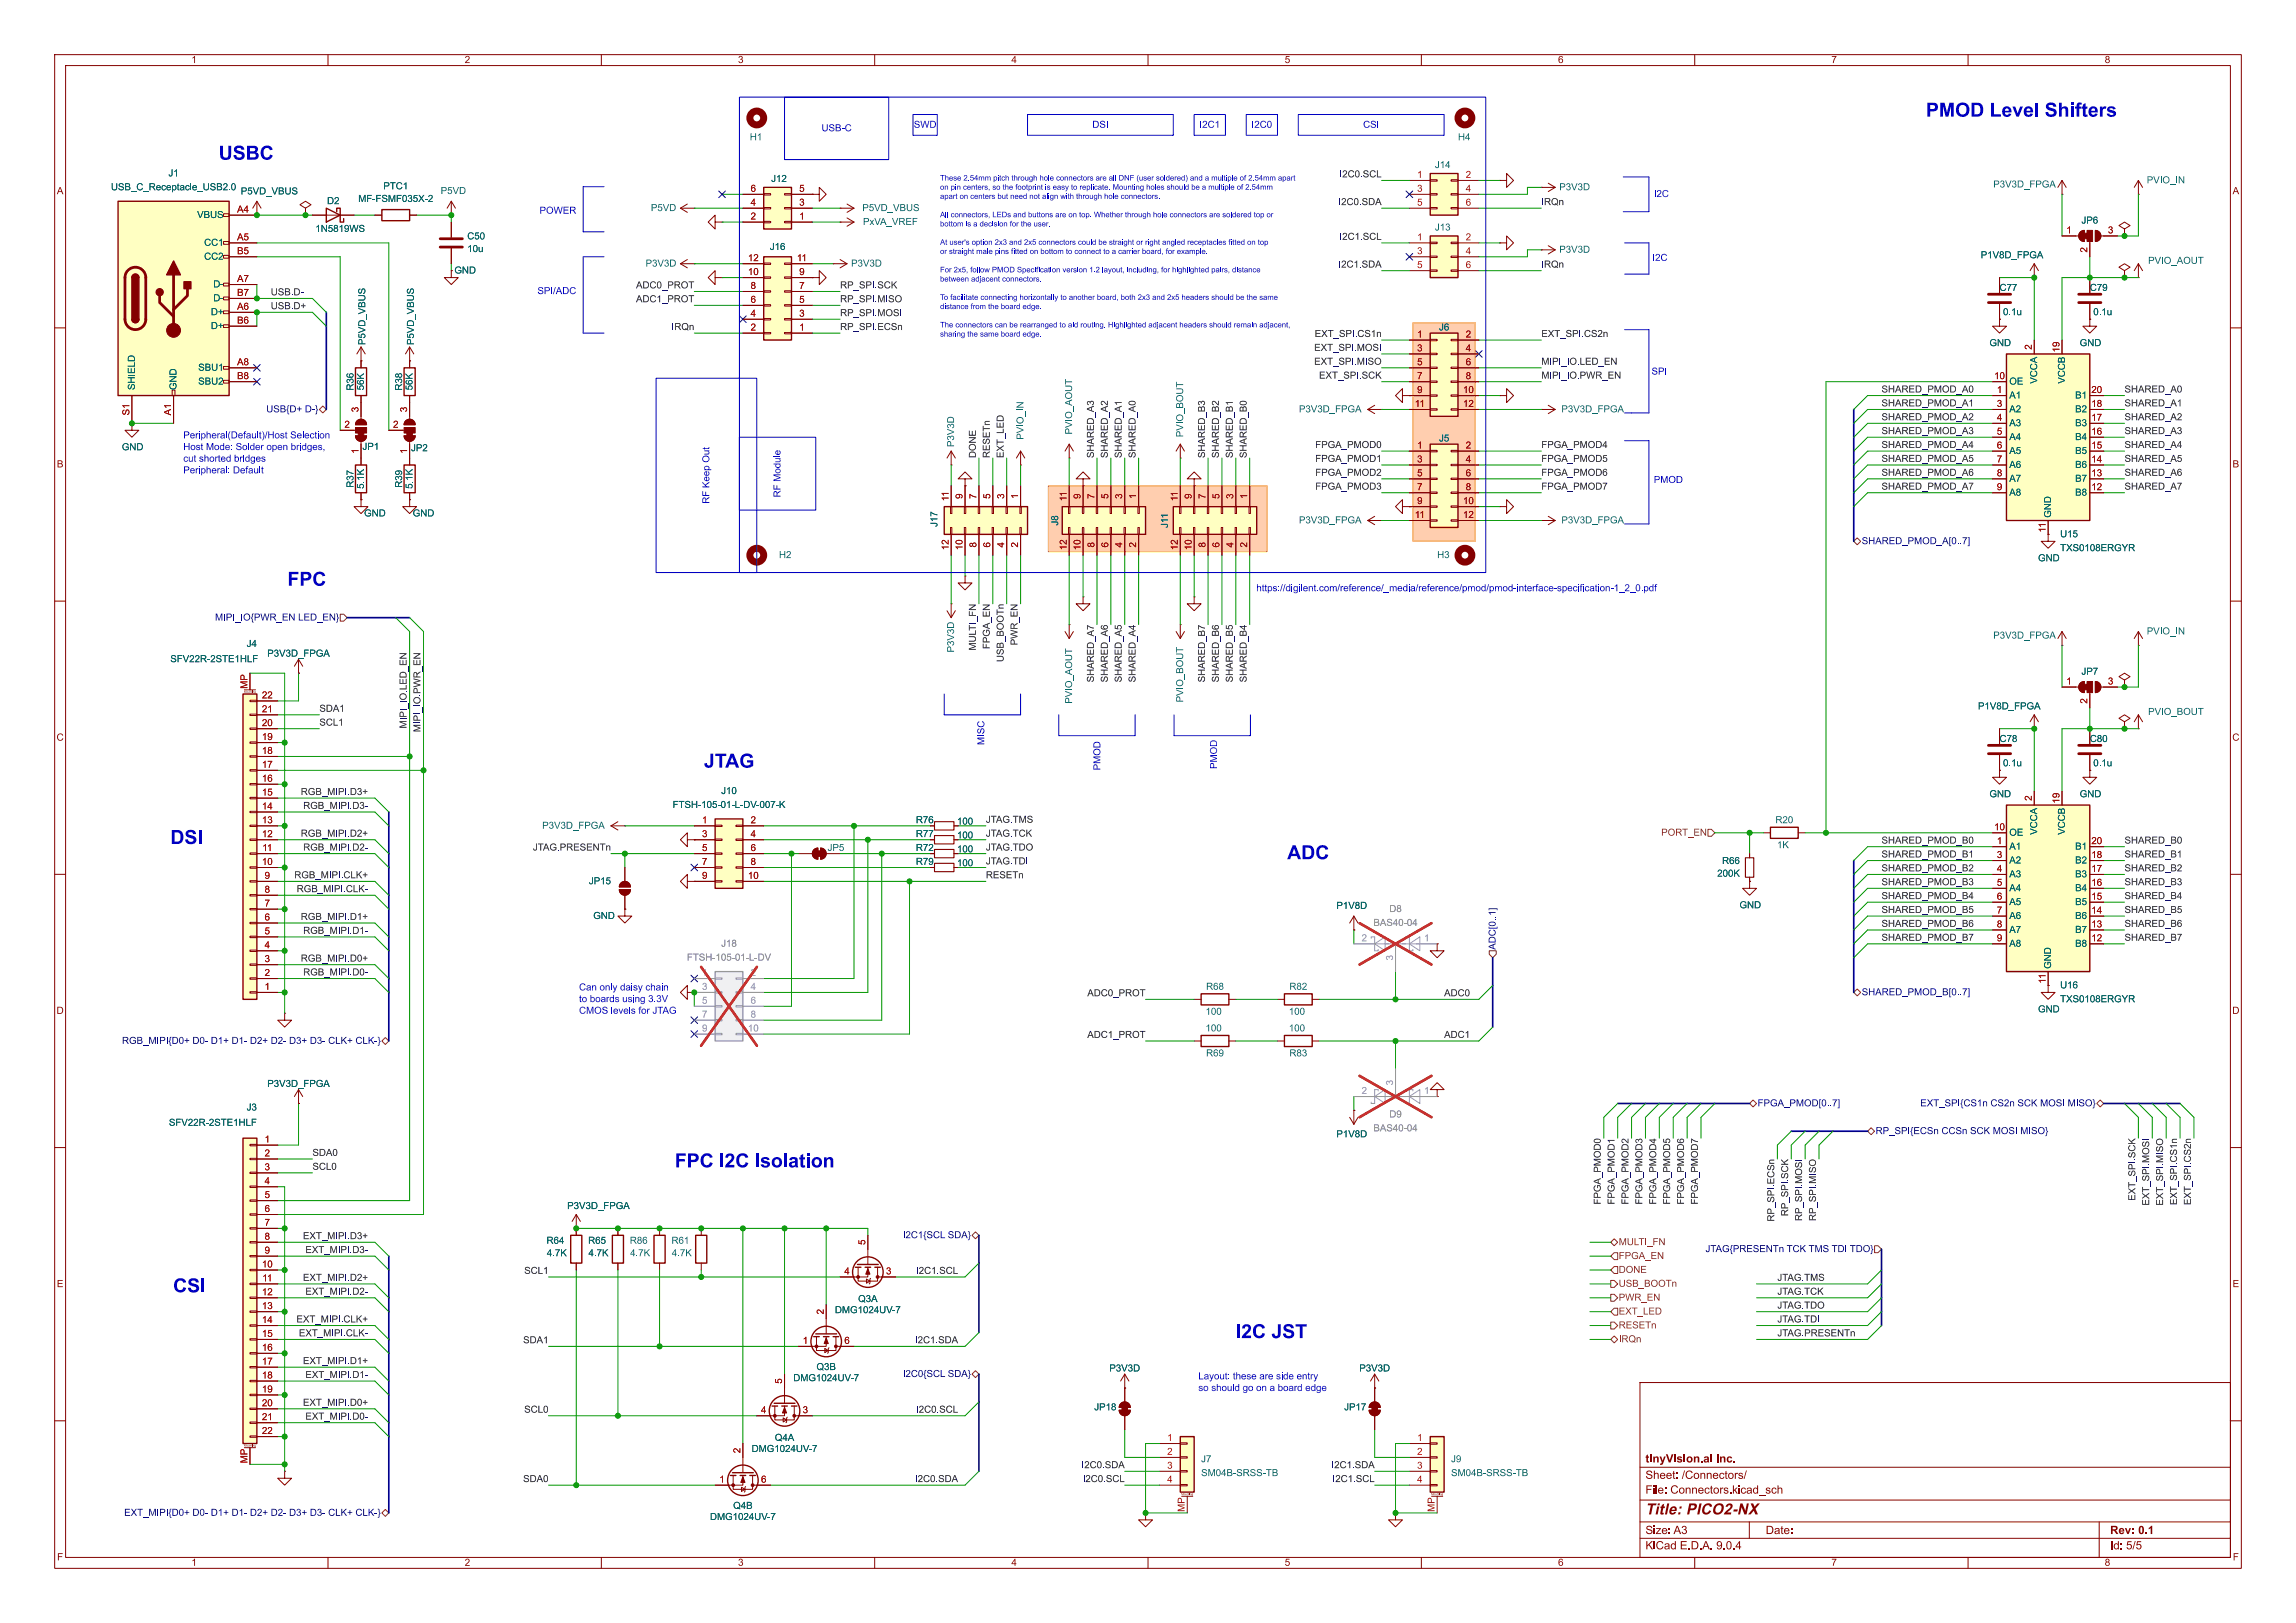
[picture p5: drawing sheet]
<svg xmlns="http://www.w3.org/2000/svg" width="420mm" height="297mm" viewBox="0 0 420 297" stroke-linecap="round" stroke-linejoin="round" font-family="sans-serif">
<defs><g id="words">
<g font-size="3.5" fill="#0000c2">
<text x="352.3" y="21.8">PMOD Level Shifters</text>
<text x="40" y="29.7">USBC</text>
<text x="52.6" y="107.6">FPC</text>
<text x="128.8" y="140.9">JTAG</text>
<text x="31.2" y="154.9">DSI</text>
<text x="235.5" y="157.7">ADC</text>
<text x="123.4" y="214.1">FPC I2C Isolation</text>
<text x="31.7" y="236.9">CSI</text>
<text x="226.1" y="245.3">I2C JST</text>
</g>
<text font-size="2.8" fill="#840000" x="301" y="277.9">Title: PICO2-NX</text>
<g font-size="2.1" fill="#840000">
<text x="301" y="268.2">tinyVision.ai Inc.</text>
<text x="301" y="273.9">File: Connectors.kicad_sch</text>
<text x="301" y="271.2">Sheet: /Connectors/</text>
<text x="301" y="281.3">Size: A3</text>
<text x="323" y="281.3">Date:</text>
<text x="386" y="281.3">Rev: 0.1</text>
<text x="301" y="284.1">KiCad E.D.A. 9.0.4</text>
<text x="386" y="284.1">Id: 5/5</text>
</g>
<g font-size="1.8" fill="#840000">
<text x="35" y="12">1</text>
<text x="85" y="12">2</text>
<text x="135" y="12">3</text>
<text x="185" y="12">4</text>
<text x="235" y="12">5</text>
<text x="285" y="12">6</text>
<text x="335" y="12">7</text>
<text x="385" y="12">8</text>
<text x="10.4" y="36">A</text>
<text x="408.4" y="36">A</text>
<text x="10.4" y="86">B</text>
<text x="408.4" y="86">B</text>
<text x="10.3" y="136">C</text>
<text x="408.3" y="136">C</text>
<text x="167.5" y="151.1">R76</text>
<text x="167.5" y="153.6">R77</text>
<text x="167.5" y="158.7">R79</text>
<text x="167.5" y="156.2">R72</text>
<text x="374.4" y="180" transform="rotate(-90 374.4 180)">11</text>
<text x="10.3" y="186">D</text>
<text x="408.3" y="186">D</text>
<text x="10.4" y="236">E</text>
<text x="408.4" y="236">E</text>
<text x="10.4" y="286">F</text>
<text x="35" y="287">1</text>
<text x="85" y="287">2</text>
<text x="135" y="287">3</text>
<text x="185" y="287">4</text>
<text x="235" y="287">5</text>
<text x="285" y="287">6</text>
<text x="335" y="287">7</text>
<text x="385" y="287">8</text>
<text x="408.4" y="286">F</text>
</g>
<g font-size="1.8" fill="#0000c2">
<text x="167.2" y="23.9">SWD</text>
<text x="199.8" y="23.9">DSI</text>
<text x="219.4" y="23.9">I2C1</text>
<text x="228.9" y="23.9">I2C0</text>
<text x="249.3" y="23.9">CSI</text>
<text x="150.3" y="24.5">USB-C</text>
<text x="98.7" y="39.6">POWER</text>
<text x="302.5" y="36.5">I2C</text>
<text x="302.3" y="48.2">I2C</text>
<text x="33.5" y="80.4">Peripheral(Default)/Host Selection</text>
<text x="33.5" y="82.6">Host Mode: Solder open bridges,</text>
<text x="33.5" y="84.7">cut shorted bridges</text>
<text x="33.5" y="86.8">Peripheral: Default</text>
<text x="302.5" y="88.8">PMOD</text>
<text x="130.2" y="92.2" transform="rotate(-90 130.2 92.2)">RF Keep Out</text>
<text x="143.2" y="91" transform="rotate(-90 143.2 91)">RF Module</text>
<text x="229.8" y="108.7">https://digilent.com/reference/_media/reference/pmod/pmod-interface-specification-1_2_0.pdf</text>
<text x="201.7" y="141" transform="rotate(-90 201.7 141)">PMOD</text>
<text x="223.1" y="140.7" transform="rotate(-90 223.1 140.7)">PMOD</text>
<text x="105.9" y="181.7">Can only daisy chain</text>
<text x="105.9" y="183.8">to boards using 3.3V</text>
<text x="105.9" y="186">CMOS levels for JTAG</text>
<text x="219.2" y="252.9">Layout: these are side entry</text>
<text x="219.2" y="255">so should go on a board edge</text>
</g>
<g font-size="1.8" fill="#006464">
<text x="137.2" y="26.1">H1</text>
<text x="266.7" y="26.1">H4</text>
<text x="20.3" y="35.3">USB_C_Receptacle_USB2.0</text>
<text x="30.8" y="32.7">J1</text>
<text x="70.1" y="35.1">PTC1</text>
<text x="80.6" y="36">P5VD</text>
<text x="141.1" y="33.8">J12</text>
<text x="262.5" y="31.2">J14</text>
<text x="285.2" y="35.3">P3V3D</text>
<text x="364.6" y="34.8">P3V3D_FPGA</text>
<text x="392.7" y="34">PVIO_IN</text>
<text x="36.1" y="40.4">VBUS</text>
<text x="44" y="36">P5VD_VBUS</text>
<text x="59.8" y="37.8">D2</text>
<text x="65.5" y="37.4">MF-FSMF035X-2</text>
<text x="119.1" y="39.1">P5VD</text>
<text x="157.7" y="39.1">P5VD_VBUS</text>
<text x="157.9" y="41.6">PxVA_VREF</text>
<text x="380.7" y="41.4">JP6</text>
<text x="37.3" y="45.4">CC1</text>
<text x="37.3" y="48">CC2</text>
<text x="57.7" y="42.9">1N5819WS</text>
<text x="85.5" y="46.6">10u</text>
<text x="85.5" y="44.3">C50</text>
<text x="140.8" y="46.2">J16</text>
<text x="262.5" y="42.7">J13</text>
<text x="285.2" y="46.7">P3V3D</text>
<text x="362.3" y="47.7">P1V8D_FPGA</text>
<text x="39" y="53.1">D-</text>
<text x="83.1" y="50.5">GND</text>
<text x="118.1" y="49.3">P3V3D</text>
<text x="155.7" y="49.3">P3V3D</text>
<text x="365.8" y="53.7">C77</text>
<text x="382.3" y="53.7">C79</text>
<text x="392.9" y="48.7">PVIO_AOUT</text>
<text x="38.6" y="58.1">D+</text>
<text x="39" y="55.6">D-</text>
<text x="366.4" y="58.1">0.1u</text>
<text x="382.9" y="58.1">0.1u</text>
<text x="38.6" y="60.7">D+</text>
<text x="67.3" y="63.1" transform="rotate(-90 67.3 63.1)">P5VD_VBUS</text>
<text x="76.2" y="63.1" transform="rotate(-90 76.2 63.1)">P5VD_VBUS</text>
<text x="263.2" y="60.9">J6</text>
<text x="363.9" y="63.8">GND</text>
<text x="380.4" y="63.8">GND</text>
<text x="25.1" y="71.4" transform="rotate(-90 25.1 71.4)">SHIELD</text>
<text x="32.7" y="71.4" transform="rotate(-90 32.7 71.4)">GND</text>
<text x="36.3" y="68.3">SBU1</text>
<text x="36.3" y="70.8">SBU2</text>
<text x="65.1" y="71.5" transform="rotate(-90 65.1 71.5)">R36</text>
<text x="67" y="71.4" transform="rotate(-90 67 71.4)">56K</text>
<text x="74" y="71.5" transform="rotate(-90 74 71.5)">R38</text>
<text x="75.9" y="71.4" transform="rotate(-90 75.9 71.4)">56K</text>
<text x="367.5" y="70.8">OE</text>
<text x="373.1" y="70.2" transform="rotate(-90 373.1 70.2)">VCCA</text>
<text x="378.2" y="70.2" transform="rotate(-90 378.2 70.2)">VCCB</text>
<text x="237.6" y="75.9">P3V3D_FPGA</text>
<text x="285.6" y="75.9">P3V3D_FPGA</text>
<text x="367.5" y="73.4">A1</text>
<text x="367.5" y="75.9">A2</text>
<text x="379.6" y="73.4">B1</text>
<text x="379.6" y="75.9">B2</text>
<text x="22.3" y="82.9">GND</text>
<text x="66.3" y="82.8">JP1</text>
<text x="75.2" y="83">JP2</text>
<text x="175" y="81.8" transform="rotate(-90 175 81.8)">P3V3D</text>
<text x="187.7" y="80.5" transform="rotate(-90 187.7 80.5)">PVIO_IN</text>
<text x="196.6" y="79.5" transform="rotate(-90 196.6 79.5)">PVIO_AOUT</text>
<text x="216.9" y="80" transform="rotate(-90 216.9 80)">PVIO_BOUT</text>
<text x="263.2" y="81.3">J5</text>
<text x="367.5" y="78.5">A3</text>
<text x="367.5" y="81">A4</text>
<text x="367.5" y="83.5">A5</text>
<text x="379.6" y="78.5">B3</text>
<text x="379.6" y="81">B4</text>
<text x="379.6" y="83.5">B5</text>
<text x="65.1" y="89.3" transform="rotate(-90 65.1 89.3)">R37</text>
<text x="67" y="89.5" transform="rotate(-90 67 89.5)">5.1K</text>
<text x="74" y="89.3" transform="rotate(-90 74 89.3)">R39</text>
<text x="75.9" y="89.5" transform="rotate(-90 75.9 89.5)">5.1K</text>
<text x="367.5" y="86.1">A6</text>
<text x="367.5" y="88.6">A7</text>
<text x="379.6" y="86.1">B6</text>
<text x="379.6" y="88.6">B7</text>
<text x="66.6" y="95">GND</text>
<text x="75.5" y="95">GND</text>
<text x="367.5" y="91.2">A8</text>
<text x="375.6" y="94.7" transform="rotate(-90 375.6 94.7)">GND</text>
<text x="379.6" y="91.2">B8</text>
<text x="171.9" y="96.4" transform="rotate(-90 171.9 96.4)">J17</text>
<text x="194" y="96.2" transform="rotate(-90 194 96.2)">J8</text>
<text x="214.1" y="96.6" transform="rotate(-90 214.1 96.6)">J11</text>
<text x="237.6" y="96.2">P3V3D_FPGA</text>
<text x="285.6" y="96.2">P3V3D_FPGA</text>
<text x="376.8" y="101.3">TXS0108ERGYR</text>
<text x="376.8" y="98.8">U15</text>
<text x="142.5" y="102.6">H2</text>
<text x="262.9" y="102.6">H3</text>
<text x="372.8" y="103.2">GND</text>
<text x="45.1" y="118.9">J4</text>
<text x="175" y="119.4" transform="rotate(-90 175 119.4)">P3V3D</text>
<text x="364.6" y="117.3">P3V3D_FPGA</text>
<text x="392.7" y="116.6">PVIO_IN</text>
<text x="31.2" y="121.6">SFV22R-2STE1HLF</text>
<text x="48.9" y="120.6">P3V3D_FPGA</text>
<text x="380.7" y="123.9">JP7</text>
<text x="196.6" y="128.8" transform="rotate(-90 196.6 128.8)">PVIO_AOUT</text>
<text x="216.9" y="128.5" transform="rotate(-90 216.9 128.5)">PVIO_BOUT</text>
<text x="361.8" y="130.3">P1V8D_FPGA</text>
<text x="392.9" y="131.3">PVIO_BOUT</text>
<text x="365.8" y="136.3">C78</text>
<text x="382.3" y="136.3">C80</text>
<text x="366.4" y="140.7">0.1u</text>
<text x="382.9" y="140.7">0.1u</text>
<text x="123" y="148.3">FTSH-105-01-L-DV-007-K</text>
<text x="131.9" y="145.8">J10</text>
<text x="363.9" y="146.4">GND</text>
<text x="380.4" y="146.4">GND</text>
<text x="99.2" y="152.1">P3V3D_FPGA</text>
<text x="175" y="151.4">100</text>
<text x="175" y="153.9">100</text>
<text x="324.8" y="151.1">R20</text>
<text x="325" y="155.7">1K</text>
<text x="367.5" y="153.4">OE</text>
<text x="367.5" y="155.9">A1</text>
<text x="373.1" y="152.8" transform="rotate(-90 373.1 152.8)">VCCA</text>
<text x="378.2" y="152.8" transform="rotate(-90 378.2 152.8)">VCCB</text>
<text x="379.6" y="155.9">B1</text>
<text x="151.4" y="156.2">JP5</text>
<text x="175" y="159">100</text>
<text x="175" y="156.4">100</text>
<text x="314.1" y="160.9">200K</text>
<text x="315" y="158.6">R66</text>
<text x="367.5" y="158.5">A2</text>
<text x="367.5" y="161">A3</text>
<text x="379.6" y="158.5">B2</text>
<text x="379.6" y="161">B3</text>
<text x="107.7" y="162.3">JP15</text>
<text x="244.5" y="166.8">P1V8D</text>
<text x="318.2" y="166.7">GND</text>
<text x="367.5" y="163.6">A4</text>
<text x="367.5" y="166.1">A5</text>
<text x="379.6" y="163.6">B4</text>
<text x="379.6" y="166.1">B5</text>
<text x="108.5" y="168.6">GND</text>
<text x="367.5" y="168.6">A6</text>
<text x="367.5" y="171.2">A7</text>
<text x="367.5" y="173.7">A8</text>
<text x="379.6" y="168.6">B6</text>
<text x="379.6" y="171.2">B7</text>
<text x="379.6" y="173.7">B8</text>
<text x="375.6" y="177.3" transform="rotate(-90 375.6 177.3)">GND</text>
<text x="220.6" y="181.6">R68</text>
<text x="235.9" y="181.6">R82</text>
<text x="372.8" y="185.7">GND</text>
<text x="376.8" y="183.9">TXS0108ERGYR</text>
<text x="376.8" y="181.3">U16</text>
<text x="220.5" y="186.2">100</text>
<text x="220.5" y="189.2">100</text>
<text x="235.8" y="189.2">100</text>
<text x="235.8" y="186.2">100</text>
<text x="220.6" y="193.8">R69</text>
<text x="235.9" y="193.8">R83</text>
<text x="45.1" y="203.7">J3</text>
<text x="48.9" y="199.4">P3V3D_FPGA</text>
<text x="30.9" y="206.5">SFV22R-2STE1HLF</text>
<text x="244.5" y="208.6">P1V8D</text>
<text x="103.7" y="221.7">P3V3D_FPGA</text>
<text x="100" y="228.1">R64</text>
<text x="100" y="230.4">4.7K</text>
<text x="107.6" y="228.1">R65</text>
<text x="107.6" y="230.4">4.7K</text>
<text x="115.2" y="228.1">R86</text>
<text x="115.3" y="230.4">4.7K</text>
<text x="122.8" y="228.1">R61</text>
<text x="122.9" y="230.4">4.7K</text>
<text x="157" y="238.7">Q3A</text>
<text x="152.7" y="240.8">DMG1024UV-7</text>
<text x="149.4" y="251.2">Q3B</text>
<text x="202.9" y="251.4">P3V3D</text>
<text x="248.6" y="251.4">P3V3D</text>
<text x="145.1" y="253.2">DMG1024UV-7</text>
<text x="200.2" y="258.6">JP18</text>
<text x="245.9" y="258.6">JP17</text>
<text x="137.5" y="266.2">DMG1024UV-7</text>
<text x="141.7" y="264.1">Q4A</text>
<text x="219.7" y="268.1">J7</text>
<text x="265.4" y="268.1">J9</text>
<text x="219.7" y="270.6">SM04B-SRSS-TB</text>
<text x="265.4" y="270.6">SM04B-SRSS-TB</text>
<text x="129.9" y="278.6">DMG1024UV-7</text>
<text x="134.1" y="276.6">Q4B</text>
</g>
<g font-size="1.8" fill="#a90000">
<text x="137.3" y="35.3">6</text>
<text x="146.2" y="35.3">5</text>
<text x="259.2" y="32.8">1</text>
<text x="259.2" y="35.3">3</text>
<text x="268.1" y="32.8">2</text>
<text x="268.1" y="35.3">4</text>
<text x="43.4" y="39.1">A4</text>
<text x="137.3" y="40.4">2</text>
<text x="137.3" y="37.8">4</text>
<text x="146.2" y="40.4">1</text>
<text x="146.2" y="37.8">3</text>
<text x="259.2" y="37.8">5</text>
<text x="268.1" y="37.8">6</text>
<text x="43.4" y="44.2">A5</text>
<text x="43.4" y="46.7">B5</text>
<text x="259.2" y="44.2">1</text>
<text x="259.2" y="46.7">3</text>
<text x="268.1" y="44.2">2</text>
<text x="268.1" y="46.7">4</text>
<text x="378" y="42.9">1</text>
<text x="382" y="46.2" transform="rotate(-90 382 46.2)">2</text>
<text x="385.6" y="42.9">3</text>
<text x="43.4" y="51.8">A7</text>
<text x="136.8" y="50.5">10</text>
<text x="136.8" y="48">12</text>
<text x="137.3" y="53.1">8</text>
<text x="145.8" y="48">11</text>
<text x="146.2" y="53.1">7</text>
<text x="146.2" y="50.5">9</text>
<text x="259.2" y="49.3">5</text>
<text x="268.1" y="49.3">6</text>
<text x="43.4" y="54.4">B7</text>
<text x="43.4" y="56.9">A6</text>
<text x="43.4" y="59.4">B6</text>
<text x="137.3" y="58.2">4</text>
<text x="137.3" y="55.6">6</text>
<text x="146.2" y="58.2">3</text>
<text x="146.2" y="55.6">5</text>
<text x="137.3" y="60.7">2</text>
<text x="146.2" y="60.7">1</text>
<text x="259.2" y="62">1</text>
<text x="259.2" y="64.5">3</text>
<text x="268.1" y="62">2</text>
<text x="268.1" y="64.5">4</text>
<text x="371.9" y="64" transform="rotate(-90 371.9 64)">2</text>
<text x="376.9" y="64.5" transform="rotate(-90 376.9 64.5)">19</text>
<text x="43.4" y="67.1">A8</text>
<text x="43.4" y="69.6">B8</text>
<text x="259.2" y="67.1">5</text>
<text x="259.2" y="69.6">7</text>
<text x="268.1" y="67.1">6</text>
<text x="268.1" y="69.6">8</text>
<text x="364.8" y="69.6">10</text>
<text x="23.9" y="76" transform="rotate(-90 23.9 76)">S1</text>
<text x="31.5" y="76" transform="rotate(-90 31.5 76)">A1</text>
<text x="65.8" y="75.4" transform="rotate(-90 65.8 75.4)">3</text>
<text x="74.7" y="75.4" transform="rotate(-90 74.7 75.4)">3</text>
<text x="258.8" y="74.7">11</text>
<text x="259.2" y="72.1">9</text>
<text x="267.6" y="72.1">10</text>
<text x="267.6" y="74.7">12</text>
<text x="365.3" y="72.1">1</text>
<text x="365.3" y="74.7">3</text>
<text x="365.3" y="77.2">4</text>
<text x="382.6" y="72.1">20</text>
<text x="382.6" y="74.7">18</text>
<text x="382.6" y="77.2">17</text>
<text x="63" y="78.5">2</text>
<text x="65.8" y="83" transform="rotate(-90 65.8 83)">1</text>
<text x="71.9" y="78.5">2</text>
<text x="74.7" y="83" transform="rotate(-90 74.7 83)">1</text>
<text x="259.2" y="82.3">1</text>
<text x="268.1" y="82.3">2</text>
<text x="365.3" y="79.8">5</text>
<text x="365.3" y="82.3">6</text>
<text x="382.6" y="79.8">16</text>
<text x="382.6" y="82.3">15</text>
<text x="259.2" y="84.8">3</text>
<text x="259.2" y="87.4">5</text>
<text x="259.2" y="89.9">7</text>
<text x="268.1" y="84.8">4</text>
<text x="268.1" y="87.4">6</text>
<text x="268.1" y="89.9">8</text>
<text x="365.3" y="84.8">7</text>
<text x="365.3" y="87.4">8</text>
<text x="365.3" y="89.9">9</text>
<text x="382.6" y="84.8">14</text>
<text x="382.6" y="87.4">13</text>
<text x="382.6" y="89.9">12</text>
<text x="173.7" y="91.7" transform="rotate(-90 173.7 91.7)">11</text>
<text x="176.3" y="91.3" transform="rotate(-90 176.3 91.3)">9</text>
<text x="178.8" y="91.3" transform="rotate(-90 178.8 91.3)">7</text>
<text x="181.4" y="91.3" transform="rotate(-90 181.4 91.3)">5</text>
<text x="183.9" y="91.3" transform="rotate(-90 183.9 91.3)">3</text>
<text x="186.4" y="91.3" transform="rotate(-90 186.4 91.3)">1</text>
<text x="195.3" y="91.7" transform="rotate(-90 195.3 91.7)">11</text>
<text x="197.9" y="91.3" transform="rotate(-90 197.9 91.3)">9</text>
<text x="200.4" y="91.3" transform="rotate(-90 200.4 91.3)">7</text>
<text x="202.9" y="91.3" transform="rotate(-90 202.9 91.3)">5</text>
<text x="205.5" y="91.3" transform="rotate(-90 205.5 91.3)">3</text>
<text x="208" y="91.3" transform="rotate(-90 208 91.3)">1</text>
<text x="215.6" y="91.7" transform="rotate(-90 215.6 91.7)">11</text>
<text x="218.2" y="91.3" transform="rotate(-90 218.2 91.3)">9</text>
<text x="220.7" y="91.3" transform="rotate(-90 220.7 91.3)">7</text>
<text x="223.3" y="91.3" transform="rotate(-90 223.3 91.3)">5</text>
<text x="225.8" y="91.3" transform="rotate(-90 225.8 91.3)">3</text>
<text x="228.3" y="91.3" transform="rotate(-90 228.3 91.3)">1</text>
<text x="258.8" y="95">11</text>
<text x="259.2" y="92.5">9</text>
<text x="267.6" y="92.5">10</text>
<text x="267.6" y="95">12</text>
<text x="173.7" y="100.7" transform="rotate(-90 173.7 100.7)">12</text>
<text x="176.3" y="100.7" transform="rotate(-90 176.3 100.7)">10</text>
<text x="178.8" y="100.2" transform="rotate(-90 178.8 100.2)">8</text>
<text x="181.4" y="100.2" transform="rotate(-90 181.4 100.2)">6</text>
<text x="183.9" y="100.2" transform="rotate(-90 183.9 100.2)">4</text>
<text x="186.4" y="100.2" transform="rotate(-90 186.4 100.2)">2</text>
<text x="195.3" y="100.7" transform="rotate(-90 195.3 100.7)">12</text>
<text x="197.9" y="100.7" transform="rotate(-90 197.9 100.7)">10</text>
<text x="200.4" y="100.2" transform="rotate(-90 200.4 100.2)">8</text>
<text x="202.9" y="100.2" transform="rotate(-90 202.9 100.2)">6</text>
<text x="205.5" y="100.2" transform="rotate(-90 205.5 100.2)">4</text>
<text x="208" y="100.2" transform="rotate(-90 208 100.2)">2</text>
<text x="215.6" y="100.7" transform="rotate(-90 215.6 100.7)">12</text>
<text x="218.2" y="100.7" transform="rotate(-90 218.2 100.7)">10</text>
<text x="220.7" y="100.2" transform="rotate(-90 220.7 100.2)">8</text>
<text x="223.3" y="100.2" transform="rotate(-90 223.3 100.2)">6</text>
<text x="225.8" y="100.2" transform="rotate(-90 225.8 100.2)">4</text>
<text x="228.3" y="100.2" transform="rotate(-90 228.3 100.2)">2</text>
<text x="374.4" y="97.4" transform="rotate(-90 374.4 97.4)">11</text>
<text x="378" y="125.5">1</text>
<text x="385.6" y="125.5">3</text>
<text x="45.5" y="126" transform="rotate(-90 45.5 126)">MP</text>
<text x="47.9" y="130.6">21</text>
<text x="47.9" y="128">22</text>
<text x="382" y="128.8" transform="rotate(-90 382 128.8)">2</text>
<text x="47.9" y="135.6">19</text>
<text x="47.9" y="133.1">20</text>
<text x="47.9" y="143.3">16</text>
<text x="47.9" y="140.7">17</text>
<text x="47.9" y="138.2">18</text>
<text x="47.9" y="148.3">14</text>
<text x="47.9" y="145.8">15</text>
<text x="371.9" y="146.5" transform="rotate(-90 371.9 146.5)">2</text>
<text x="376.9" y="147" transform="rotate(-90 376.9 147)">19</text>
<text x="47.9" y="153.4">12</text>
<text x="47.9" y="150.9">13</text>
<text x="48" y="156">11</text>
<text x="128.4" y="150.9">1</text>
<text x="128.4" y="153.4">3</text>
<text x="128.4" y="156">5</text>
<text x="137.3" y="150.9">2</text>
<text x="137.3" y="153.4">4</text>
<text x="137.3" y="156">6</text>
<text x="364.8" y="152.1">10</text>
<text x="365.3" y="154.7">1</text>
<text x="382.6" y="154.7">20</text>
<text x="47.9" y="158.5">10</text>
<text x="48.4" y="161">9</text>
<text x="128.4" y="158.5">7</text>
<text x="128.4" y="161">9</text>
<text x="136.8" y="161">10</text>
<text x="137.3" y="158.5">8</text>
<text x="365.3" y="157.2">3</text>
<text x="365.3" y="159.8">4</text>
<text x="382.6" y="157.2">18</text>
<text x="382.6" y="159.8">17</text>
<text x="48.4" y="166.1">7</text>
<text x="48.4" y="163.6">8</text>
<text x="365.3" y="162.3">5</text>
<text x="365.3" y="164.8">6</text>
<text x="365.3" y="167.4">7</text>
<text x="382.6" y="162.3">16</text>
<text x="382.6" y="164.8">15</text>
<text x="382.6" y="167.4">14</text>
<text x="48.4" y="173.7">4</text>
<text x="48.4" y="171.2">5</text>
<text x="48.4" y="168.7">6</text>
<text x="365.3" y="169.9">8</text>
<text x="365.3" y="172.5">9</text>
<text x="382.6" y="169.9">13</text>
<text x="382.6" y="172.5">12</text>
<text x="48.4" y="178.8">2</text>
<text x="48.4" y="176.3">3</text>
<text x="48.4" y="181.4">1</text>
<text x="48.4" y="209.3">1</text>
<text x="48.4" y="211.8">2</text>
<text x="48.4" y="214.4">3</text>
<text x="48.4" y="216.9">4</text>
<text x="48.4" y="219.5">5</text>
<text x="48.4" y="222">6</text>
<text x="48.4" y="224.5">7</text>
<text x="48.4" y="227.1">8</text>
<text x="158.5" y="227.8" transform="rotate(-90 158.5 227.8)">5</text>
<text x="47.9" y="232.2">10</text>
<text x="48.4" y="229.6">9</text>
<text x="154.4" y="233.4">4</text>
<text x="162.1" y="233.4">3</text>
<text x="47.9" y="237.2">12</text>
<text x="47.9" y="239.8">13</text>
<text x="48" y="234.7">11</text>
<text x="47.9" y="242.3">14</text>
<text x="47.9" y="244.9">15</text>
<text x="150.9" y="240.5" transform="rotate(-90 150.9 240.5)">2</text>
<text x="47.9" y="247.4">16</text>
<text x="47.9" y="249.9">17</text>
<text x="146.8" y="246.1">1</text>
<text x="154.4" y="246.1">6</text>
<text x="47.9" y="252.5">18</text>
<text x="47.9" y="255">19</text>
<text x="47.9" y="257.6">20</text>
<text x="143.3" y="253.2" transform="rotate(-90 143.3 253.2)">5</text>
<text x="47.9" y="260.1">21</text>
<text x="47.9" y="262.6">22</text>
<text x="139.2" y="258.8">4</text>
<text x="146.8" y="258.8">3</text>
<text x="213.5" y="263.9">1</text>
<text x="259.2" y="263.9">1</text>
<text x="45.5" y="267.8" transform="rotate(-90 45.5 267.8)">MP</text>
<text x="135.6" y="265.9" transform="rotate(-90 135.6 265.9)">2</text>
<text x="213.5" y="266.4">2</text>
<text x="213.5" y="269">3</text>
<text x="259.2" y="266.4">2</text>
<text x="259.2" y="269">3</text>
<text x="131.6" y="271.5">1</text>
<text x="139.2" y="271.5">6</text>
<text x="213.5" y="271.5">4</text>
<text x="259.2" y="271.5">4</text>
<text x="216.9" y="276.7" transform="rotate(-90 216.9 276.7)">MP</text>
<text x="262.6" y="276.7" transform="rotate(-90 262.6 276.7)">MP</text>
</g>
<g font-size="1.8" fill="#0f0f0f">
<text x="245" y="32.7">I2C0.SCL</text>
<text x="244.8" y="37.8">I2C0.SDA</text>
<text x="281.9" y="37.8">IRQn</text>
<text x="245" y="44.1">I2C1.SCL</text>
<text x="116.3" y="53">ADC0_PROT</text>
<text x="153.7" y="53">RP_SPI.SCK</text>
<text x="244.8" y="49.2">I2C1.SDA</text>
<text x="281.9" y="49.2">IRQn</text>
<text x="49.5" y="56.8">USB.D+</text>
<text x="49.5" y="54.3">USB.D-</text>
<text x="116.3" y="55.5">ADC1_PROT</text>
<text x="153.7" y="58.1">RP_SPI.MOSI</text>
<text x="153.7" y="55.5">RP_SPI.MISO</text>
<text x="122.9" y="60.6">IRQn</text>
<text x="153.7" y="60.6">RP_SPI.ECSn</text>
<text x="240.4" y="64.4">EXT_SPI.MOSI</text>
<text x="240.5" y="61.9">EXT_SPI.CS1n</text>
<text x="281.9" y="61.9">EXT_SPI.CS2n</text>
<text x="240.4" y="67">EXT_SPI.MISO</text>
<text x="241.3" y="69.5">EXT_SPI.SCK</text>
<text x="281.9" y="69.5">MIPI_IO.PWR_EN</text>
<text x="281.9" y="67">MIPI_IO.LED_EN</text>
<text x="344.2" y="74.6">SHARED_PMOD_A1</text>
<text x="344.2" y="72">SHARED_PMOD_A0</text>
<text x="344.2" y="77.1">SHARED_PMOD_A2</text>
<text x="388.6" y="72">SHARED_A0</text>
<text x="388.6" y="74.6">SHARED_A1</text>
<text x="388.6" y="77.1">SHARED_A2</text>
<text x="178.7" y="83.8" transform="rotate(-90 178.7 83.8)">DONE</text>
<text x="181.3" y="83.8" transform="rotate(-90 181.3 83.8)">RESETn</text>
<text x="183.8" y="83.8" transform="rotate(-90 183.8 83.8)">EXT_LED</text>
<text x="200.3" y="83.8" transform="rotate(-90 200.3 83.8)">SHARED_A3</text>
<text x="202.9" y="83.8" transform="rotate(-90 202.9 83.8)">SHARED_A2</text>
<text x="205.4" y="83.8" transform="rotate(-90 205.4 83.8)">SHARED_A1</text>
<text x="207.9" y="83.8" transform="rotate(-90 207.9 83.8)">SHARED_A0</text>
<text x="220.6" y="83.8" transform="rotate(-90 220.6 83.8)">SHARED_B3</text>
<text x="223.2" y="83.8" transform="rotate(-90 223.2 83.8)">SHARED_B2</text>
<text x="225.7" y="83.8" transform="rotate(-90 225.7 83.8)">SHARED_B1</text>
<text x="228.3" y="83.8" transform="rotate(-90 228.3 83.8)">SHARED_B0</text>
<text x="240.6" y="82.2">FPGA_PMOD0</text>
<text x="281.9" y="82.2">FPGA_PMOD4</text>
<text x="344.2" y="79.7">SHARED_PMOD_A3</text>
<text x="344.2" y="82.2">SHARED_PMOD_A4</text>
<text x="388.6" y="82.2">SHARED_A4</text>
<text x="388.6" y="79.7">SHARED_A3</text>
<text x="240.6" y="84.7">FPGA_PMOD1</text>
<text x="240.6" y="87.3">FPGA_PMOD2</text>
<text x="240.6" y="89.8">FPGA_PMOD3</text>
<text x="281.9" y="84.7">FPGA_PMOD5</text>
<text x="281.9" y="89.8">FPGA_PMOD7</text>
<text x="281.9" y="87.3">FPGA_PMOD6</text>
<text x="344.2" y="87.3">SHARED_PMOD_A6</text>
<text x="344.2" y="89.8">SHARED_PMOD_A7</text>
<text x="344.2" y="84.7">SHARED_PMOD_A5</text>
<text x="388.6" y="89.8">SHARED_A7</text>
<text x="388.6" y="87.3">SHARED_A6</text>
<text x="388.6" y="84.7">SHARED_A5</text>
<text x="178.7" y="119" transform="rotate(-90 178.7 119)">MULTI_FN</text>
<text x="181.3" y="118.8" transform="rotate(-90 181.3 118.8)">FPGA_EN</text>
<text x="186.3" y="118.1" transform="rotate(-90 186.3 118.1)">PWR_EN</text>
<text x="183.8" y="121.2" transform="rotate(-90 183.8 121.2)">USB_BOOTn</text>
<text x="200.3" y="124.9" transform="rotate(-90 200.3 124.9)">SHARED_A7</text>
<text x="202.9" y="124.9" transform="rotate(-90 202.9 124.9)">SHARED_A6</text>
<text x="205.4" y="124.9" transform="rotate(-90 205.4 124.9)">SHARED_A5</text>
<text x="207.9" y="124.9" transform="rotate(-90 207.9 124.9)">SHARED_A4</text>
<text x="220.6" y="124.9" transform="rotate(-90 220.6 124.9)">SHARED_B7</text>
<text x="223.2" y="124.9" transform="rotate(-90 223.2 124.9)">SHARED_B6</text>
<text x="225.7" y="124.9" transform="rotate(-90 225.7 124.9)">SHARED_B5</text>
<text x="228.3" y="124.9" transform="rotate(-90 228.3 124.9)">SHARED_B4</text>
<text x="58.4" y="130.5">SDA1</text>
<text x="58.4" y="133">SCL1</text>
<text x="74.6" y="133.3" transform="rotate(-90 74.6 133.3)">MIPI_IO.LED_EN</text>
<text x="77.1" y="134" transform="rotate(-90 77.1 134)">MIPI_IO.PWR_EN</text>
<text x="55" y="145.7">RGB_MIPI.D3+</text>
<text x="55.5" y="148.2">RGB_MIPI.D3-</text>
<text x="55" y="153.3">RGB_MIPI.D2+</text>
<text x="55.5" y="155.9">RGB_MIPI.D2-</text>
<text x="97.5" y="155.9">JTAG.PRESENTn</text>
<text x="180.3" y="155.9">JTAG.TDO</text>
<text x="180.3" y="150.8">JTAG.TMS</text>
<text x="180.3" y="153.3">JTAG.TCK</text>
<text x="344.2" y="154.6">SHARED_PMOD_B0</text>
<text x="388.6" y="154.6">SHARED_B0</text>
<text x="53.8" y="160.9">RGB_MIPI.CLK+</text>
<text x="180.3" y="160.9">RESETn</text>
<text x="180.3" y="158.4">JTAG.TDI</text>
<text x="344.2" y="157.1">SHARED_PMOD_B1</text>
<text x="344.2" y="159.7">SHARED_PMOD_B2</text>
<text x="388.6" y="159.7">SHARED_B2</text>
<text x="388.6" y="157.1">SHARED_B1</text>
<text x="54.3" y="163.5">RGB_MIPI.CLK-</text>
<text x="344.2" y="164.8">SHARED_PMOD_B4</text>
<text x="344.2" y="167.3">SHARED_PMOD_B5</text>
<text x="344.2" y="162.2">SHARED_PMOD_B3</text>
<text x="388.6" y="164.8">SHARED_B4</text>
<text x="388.6" y="162.2">SHARED_B3</text>
<text x="388.6" y="167.3">SHARED_B5</text>
<text x="55" y="168.6">RGB_MIPI.D1+</text>
<text x="55.5" y="171.1">RGB_MIPI.D1-</text>
<text x="344.2" y="169.8">SHARED_PMOD_B6</text>
<text x="344.2" y="172.4">SHARED_PMOD_B7</text>
<text x="388.6" y="169.8">SHARED_B6</text>
<text x="388.6" y="172.4">SHARED_B7</text>
<text x="55" y="176.2">RGB_MIPI.D0+</text>
<text x="55.5" y="178.7">RGB_MIPI.D0-</text>
<text x="198.9" y="182.5">ADC0_PROT</text>
<text x="264.2" y="182.5">ADC0</text>
<text x="198.9" y="190.2">ADC1_PROT</text>
<text x="264.2" y="190.2">ADC1</text>
<text x="57.1" y="211.7">SDA0</text>
<text x="57.1" y="214.3">SCL0</text>
<text x="293" y="220.4" transform="rotate(-90 293 220.4)">FPGA_PMOD0</text>
<text x="295.6" y="220.4" transform="rotate(-90 295.6 220.4)">FPGA_PMOD1</text>
<text x="298.1" y="220.4" transform="rotate(-90 298.1 220.4)">FPGA_PMOD2</text>
<text x="300.6" y="220.4" transform="rotate(-90 300.6 220.4)">FPGA_PMOD3</text>
<text x="303.2" y="220.4" transform="rotate(-90 303.2 220.4)">FPGA_PMOD4</text>
<text x="305.7" y="220.4" transform="rotate(-90 305.7 220.4)">FPGA_PMOD5</text>
<text x="308.3" y="220.4" transform="rotate(-90 308.3 220.4)">FPGA_PMOD6</text>
<text x="310.8" y="220.4" transform="rotate(-90 310.8 220.4)">FPGA_PMOD7</text>
<text x="390.8" y="219.7" transform="rotate(-90 390.8 219.7)">EXT_SPI.SCK</text>
<text x="393.4" y="220.6" transform="rotate(-90 393.4 220.6)">EXT_SPI.MOSI</text>
<text x="395.9" y="220.6" transform="rotate(-90 395.9 220.6)">EXT_SPI.MISO</text>
<text x="398.4" y="220.5" transform="rotate(-90 398.4 220.5)">EXT_SPI.CS1n</text>
<text x="401" y="220.5" transform="rotate(-90 401 220.5)">EXT_SPI.CS2n</text>
<text x="55.4" y="227">EXT_MIPI.D3+</text>
<text x="324.8" y="223.5" transform="rotate(-90 324.8 223.5)">RP_SPI.ECSn</text>
<text x="327.3" y="222.6" transform="rotate(-90 327.3 222.6)">RP_SPI.SCK</text>
<text x="329.9" y="223.4" transform="rotate(-90 329.9 223.4)">RP_SPI.MOSI</text>
<text x="332.4" y="223.4" transform="rotate(-90 332.4 223.4)">RP_SPI.MISO</text>
<text x="55.9" y="229.5">EXT_MIPI.D3-</text>
<text x="95.9" y="233.3">SCL1</text>
<text x="167.6" y="233.3">I2C1.SCL</text>
<text x="55.4" y="234.6">EXT_MIPI.D2+</text>
<text x="55.9" y="237.1">EXT_MIPI.D2-</text>
<text x="325.1" y="239.7">JTAG.TDO</text>
<text x="325.1" y="237.1">JTAG.TCK</text>
<text x="325.1" y="234.6">JTAG.TMS</text>
<text x="54.2" y="242.2">EXT_MIPI.CLK+</text>
<text x="54.7" y="244.8">EXT_MIPI.CLK-</text>
<text x="325.1" y="242.2">JTAG.TDI</text>
<text x="325.1" y="244.8">JTAG.PRESENTn</text>
<text x="55.4" y="249.8">EXT_MIPI.D1+</text>
<text x="95.7" y="246">SDA1</text>
<text x="167.4" y="246">I2C1.SDA</text>
<text x="55.4" y="257.5">EXT_MIPI.D0+</text>
<text x="55.9" y="252.4">EXT_MIPI.D1-</text>
<text x="55.9" y="260">EXT_MIPI.D0-</text>
<text x="95.9" y="258.7">SCL0</text>
<text x="167.6" y="258.7">I2C0.SCL</text>
<text x="197.8" y="268.9">I2C0.SDA</text>
<text x="243.6" y="268.9">I2C1.SDA</text>
<text x="95.7" y="271.4">SDA0</text>
<text x="167.4" y="271.4">I2C0.SDA</text>
<text x="198" y="271.4">I2C0.SCL</text>
<text x="243.8" y="271.4">I2C1.SCL</text>
</g>
<g font-size="1.8" fill="#000084">
<text x="48.7" y="75.9">USB{D+ D-}</text>
<text x="340.6" y="100.1">SHARED_PMOD_A[0..7]</text>
<text x="39.3" y="114">MIPI_IO{PWR_EN LED_EN}</text>
<text x="274" y="173.8" transform="rotate(-90 274 173.8)">ADC[0..1]</text>
<text x="340.6" y="182.6">SHARED_PMOD_B[0..7]</text>
<text x="22.3" y="191.5">RGB_MIPI{D0+ D0- D1+ D1- D2+ D2- D3+ D3- CLK+ CLK-}</text>
<text x="321.5" y="202.9">FPGA_PMOD[0..7]</text>
<text x="351.3" y="202.9">EXT_SPI{CS1n CS2n SCK MOSI MISO}</text>
<text x="343.1" y="208">RP_SPI{ECSn CCSn SCK MOSI MISO}</text>
<text x="165.1" y="227.1">I2C1{SCL SDA}</text>
<text x="312" y="229.6">JTAG{PRESENTn TCK TMS TDI TDO}</text>
<text x="165.1" y="252.5">I2C0{SCL SDA}</text>
<text x="22.7" y="277.9">EXT_MIPI{D0+ D0- D1+ D1- D2+ D2- D3+ D3- CLK+ CLK-}</text>
</g>
<g font-size="1.8" fill="#725600">
<text x="303.9" y="153.4">PORT_EN</text>
<text x="296.1" y="233.4">DONE</text>
<text x="296.1" y="230.9">FPGA_EN</text>
<text x="296.1" y="228.3">MULTI_FN</text>
<text x="296.1" y="238.5">PWR_EN</text>
<text x="296.1" y="235.9">USB_BOOTn</text>
<text x="296.1" y="241">EXT_LED</text>
<text x="296.1" y="243.6">RESETn</text>
<text x="296.1" y="246.1">IRQn</text>
</g>
<g font-size="1.8" fill="#989898">
<text x="254.1" y="167.4">D8</text>
<text x="131.9" y="173.7">J18</text>
<text x="251.2" y="169.9">BAS40-04</text>
<text x="125.6" y="176.3">FTSH-105-01-L-DV</text>
<text x="251.2" y="207.5">BAS40-04</text>
<text x="254.1" y="205">D9</text>
</g>
<g font-size="1.8" fill="#aaa">
<text x="249.1" y="172.5">2</text>
<text x="260.5" y="172.5">1</text>
<text x="128.4" y="178.8">1</text>
<text x="137.3" y="178.8">2</text>
<text x="255" y="175.8" transform="rotate(-90 255 175.8)">3</text>
<text x="128.4" y="181.4">3</text>
<text x="128.4" y="183.9">5</text>
<text x="137.3" y="181.4">4</text>
<text x="137.3" y="183.9">6</text>
<text x="128.4" y="186.4">7</text>
<text x="128.4" y="189">9</text>
<text x="136.8" y="189">10</text>
<text x="137.3" y="186.4">8</text>
<text x="249.1" y="200.4">2</text>
<text x="255" y="198.6" transform="rotate(-90 255 198.6)">3</text>
<text x="260.5" y="200.4">1</text>
</g>
<g font-size="1.4" fill="#0000c2">
<text x="172" y="33.6">These 2.54mm pitch through hole connectors are all DNF (user soldered) and a multiple of 2.54mm apart</text>
<text x="172" y="35.3">on pin centers, so the footprint is easy to replicate. Mounting holes should be a multiple of 2.54mm</text>
<text x="172" y="37">apart on centers but need not align with through hole connectors.</text>
<text x="172" y="40.3">All connectors, LEDs and buttons are on top. Whether through hole connectors are soldered top or</text>
<text x="172" y="42">bottom is a decision for the user.</text>
<text x="172" y="45.4">At user's option 2x3 and 2x5 connectors could be straight or right angled receptacles fitted on top</text>
<text x="172" y="47">or straight male pins fitted on bottom to connect to a carrier board, for example.</text>
<text x="172" y="50.4">For 2x5, follow PMOD Specification version 1.2 layout, including, for highlighted pairs, distance</text>
<text x="172" y="52.1">between adjacent connectors.</text>
<text x="172" y="55.4">To facilitate connecting horizontally to another board, both 2x3 and 2x5 headers should be the same</text>
<text x="172" y="57.1">distance from the board edge.</text>
<text x="172" y="60.5">The connectors can be rearranged to aid routing. Highlighted adjacent headers should remain adjacent,</text>
<text x="172" y="62.2">sharing the same board edge.</text>
</g>
<g font-size=".5" fill="#840000">
<text x="44.6" y="126.9">Mounting</text>
<text x="44.6" y="264.8">Mounting</text>
<text x="216.1" y="273.7">Mounting</text>
<text x="261.8" y="273.7">Mounting</text>
</g>
</g></defs>
<g fill="none" stroke="#840000" stroke-width=".18">
<path d="M10 10h400v277h-400zM12 12h396v273h-396zM60 10v2M110 10v2M160 10v2M210 10v2M260 10v2M310 10v2M360 10v2M10 60h2M408 60h2M10 110h2"/>
<path d="M408 110h2M10 160h2M408 160h2M10 210h2M408 210h2M300 253h108v32h-108zM10 260h2M300 278.5h108M300 274.5h108M300 268.5h108M320 278.5v3M384 278.5v6.5"/>
<path d="M408 260h2M60 285v2M110 285v2M160 285v2M210 285v2M260 285v2M300 281.5h108M310 285v2M360 285v2"/>
</g>
<g fill="#ffceaf">
<path d="M191.8 88.9h40v12.1h-40z"/>
<path d="M258.4 59.1h11.5v40h-11.5z"/>
</g>
<g fill="none" stroke="#840000" stroke-width=".18">
<path d="M174 85.1h.1M174 82.6l-.8 1.2M174 82.6l.8 1.2M174 82.6v2.5M174.5 158.8h.8M247.6 170.2h.1M247.6 167.6l.8 1.3M247.6 167.6l-.7 1.3M247.6 167.6v2.6M251.5 254h.1M251.5 251.5l-.8 1.2M251.5 251.5l.7 1.2"/>
<path d="M251.5 251.5v2.5"/>
</g>
<path d="M170.9 158h3.6v1.5h-3.6z" fill="none" stroke="#840000" stroke-width=".2"/>
<path d="M215.9 262.9h2.5v10.1h-2.5z" fill="#ffffc2"/>
<g fill="none" stroke="#840000" stroke-width=".25">
<path d="M59.7 38.1l2.5 1.3-2.5 1.2zM61.6 38.7v-.6h.6v2.5h.7v-.6M65 85.1h2.1v5.1h-2.1zM219.7 181.9h5.1v2h-5.1zM104.4 226.1h2v5h-2zM112 226.1h2v5h-2zM119.6 226.1h2.1v5h-2.1zM141.2 257.3h1M141.6 256.8h3.8M143 257.3h1M144.8 257.3h1M133.6 270h1"/>
<path d="M134 269.5h3.8M135.4 270h1M137.2 270h1M215.9 262.9h2.5v10.1h-2.5z"/>
<circle cx="143.5" cy="258.2" r="2.79"/>
<circle cx="135.9" cy="270.9" r="2.79"/>
</g>
<g fill="none" stroke="#840000" stroke-width=".18">
<path d="M55.9 38.1l1-.6-1-.7-1 .7 1 .6v1.3M55.9 39.4h.1M57.1 39.4h7.7M66 66h.1M66 63.5v2.5M66 63.5l-.7 1.3M66 63.5l.8 1.3M66 91.4v1.3h1.3l-1.3 1.3-1.2-1.3h1.2M66 91.4h.1M66 83.8v1.3M66 90.2v1.2M186.7 85.1h.1"/>
<path d="M186.7 82.6l-.8 1.2M186.7 82.6l.8 1.2M186.7 82.6v2.5M250.2 95.3l1.3 .7M250.2 95.3h2.5M251.5 94.5l-1.3 .8M252.7 95.3h.1M256.5 92.7v-1.3l-1.2 1.3 1.2 1.3v-1.3h1.3M257.8 92.7h.1M281.9 95.3h.1M281.9 95.3h2.6M283.2 94.5l1.3 .8"/>
<path d="M284.5 95.3l-1.3 .7M173.2 111.8l.8 1.2M174 110.5h.1M174 110.5v2.5M174.8 111.8l-.8 1.2M176.5 105.4v1.3h1.3l-1.3 1.3-1.2-1.3h1.2M176.5 105.4h.1M382.3 141v1.2h1.2l-1.2 1.3-1.3-1.3h1.3M382.3 141h.1M52.1 185.4v1.3h-1.3l1.3 1.3 1.2-1.3h-1.2M52.1 185.4h.1M54.6 199.4l.8 1.3"/>
<path d="M54.6 199.4l-.8 1.3M54.6 199.4v2.5M125.7 181.6v1.3l-1.2-1.3 1.2-1.3v1.3h1.3M127 181.6h.1M218.4 182.9h1.3M224.8 182.9h1.3M54.6 201.9h.1M105.4 224.8v1.3M105.4 231.1v1.3M113 224.8v1.3M113 231.1v1.3M120.6 224.8v1.3"/>
<path d="M120.6 231.1v1.3M141.7 257.3v2.5h3.6v-2.5M143.3 259.5l.6 .3-.6 .4zM143.5 257.3v1.8h-5.1M143.5 251.5v5.3M144 259.3l-.1 .2v.7l-.1 .1M145.3 259.1h3.3M204.7 258.1h2.1a1.02 1.02 0 0 1-1.1 1 1.02 1.02 0 0 1-1-1zM205 256.8a1.02 1.02 0 0 1 1.1-.2 1.02 1.02 0 0 1 .7 1h-2.1zM205.7 254h.1M205.7 251.5v5M205.7 259.1v2.5"/>
<path d="M205.7 251.5l-.7 1.2M205.7 251.5l.8 1.2M52.1 269.2v1.3h-1.3l1.3 1.3 1.2-1.3h-1.2M52.1 269.2h.1M134.1 270v2.5h3.6v-2.5M135.6 272.2l.7 .3-.7 .4zM135.9 270v1.8h-5.1M135.9 264.2v5.3M136.4 272l-.1 .2v.7l-.2 .1M137.7 271.8h3.3M212.1 264.2h3.8M212.1 266.7h3.8"/>
<path d="M212.1 269.2h3.8M212.1 271.8h3.8M215.9 264h1.3v.3h-1.3zM215.9 266.6h1.3v.2h-1.3zM215.9 269.1h1.3v.3h-1.3zM215.9 271.7h1.3v.2h-1.3zM216.2 273.8h2M217.2 273.8v3.1"/>
</g>
<g fill="#840000" stroke="#840000" stroke-width=".18">
<path d="M205.2 257.3h1v1h-1z"/>
<path d="M204.7 258.1h2.1a1.02 1.02 0 0 1-1.1 1 1.02 1.02 0 0 1-1-1z"/>
<path d="M205 256.8a1.02 1.02 0 0 1 1.1-.2 1.02 1.02 0 0 1 .7 1h-2.1z"/>
<path d="M135.9 270.3l.4 1h-.8z"/>
<path d="M143.5 257.6l.4 1h-.8z"/>
<circle cx="137.7" cy="271.8" r=".25"/>
<circle cx="134.1" cy="271.8" r=".25"/>
<circle cx="145.3" cy="259.1" r=".25"/>
<circle cx="141.7" cy="259.1" r=".25"/>
</g>
<circle cx="268" cy="101.6" r="1.27" fill="none" stroke="#840000" stroke-width="1.3"/>
<path d="M261.6 81.3h5.1v15.2h-5.1z" fill="#ffffc2"/>
<path d="M261.6 81.3h5.1v15.2h-5.1z" fill="none" stroke="#840000" stroke-width=".25"/>
<g fill="none" stroke="#840000" stroke-width=".18">
<path d="M257.8 82.6h3.8M257.8 85.1h3.8M257.8 87.6h3.8M257.8 90.2h3.8M257.8 92.7h3.8M257.8 95.3h3.8M261.6 82.4h1.3v.3h-1.3zM261.6 85h1.3v.2h-1.3zM261.6 87.5h1.3v.3h-1.3zM261.6 90h1.3v.3h-1.3zM261.6 92.6h1.3v.2h-1.3zM261.6 95.1h1.3v.3h-1.3z"/>
<path d="M265.4 82.4h1.3v.3h-1.3zM265.4 85h1.3v.2h-1.3zM265.4 87.5h1.3v.3h-1.3zM265.4 90h1.3v.3h-1.3zM265.4 92.6h1.3v.2h-1.3zM265.4 95.1h1.3v.3h-1.3zM266.7 82.6h3.8M266.7 85.1h3.8M266.7 87.6h3.8M266.7 90.2h3.8M266.7 92.7h3.8M266.7 95.3h3.8"/>
</g>
<path d="M367 147.3h15.3v30.5h-15.3z" fill="#ffffc2"/>
<path d="M367 147.3h15.3v30.5h-15.3z" fill="none" stroke="#840000" stroke-width=".25"/>
<g fill="none" stroke="#840000" stroke-width=".18">
<path d="M82.5 40.6v2.8M82.5 45.5v2.8M364.5 154.9h2.5M364.5 157.5h2.5M372.1 144.8v2.5M364.5 160h2.5M364.5 162.6h2.5M364.5 165.1h2.5M364.5 167.6h2.5M364.5 170.2h2.5M364.5 172.7h2.5M374.6 180.3v1.3h1.3l-1.3 1.3-1.2-1.3h1.2"/>
<path d="M250.4 258.1h2.1a1.02 1.02 0 0 1-1 1 1.02 1.02 0 0 1-1.1-1zM250.7 256.8a1.02 1.02 0 0 1 1.1-.2 1.02 1.02 0 0 1 .7 1h-2.1zM251.5 254v2.5M251.5 259.1v2.5"/>
</g>
<g fill="#840000" stroke="#840000" stroke-width=".18">
<path d="M251 257.3h1v1h-1z"/>
<path d="M250.4 258.1h2.1a1.02 1.02 0 0 1-1 1 1.02 1.02 0 0 1-1.1-1z"/>
<path d="M250.7 256.8a1.02 1.02 0 0 1 1.1-.2 1.02 1.02 0 0 1 .7 1h-2.1z"/>
</g>
<path d="M80.5 43.7h4.1M80.5 45.2h4.1" fill="none" stroke="#840000" stroke-width=".51"/>
<path d="M261.6 262.9h2.6v10.1h-2.6z" fill="#ffffc2"/>
<path d="M261.6 262.9h2.6v10.1h-2.6z" fill="none" stroke="#840000" stroke-width=".25"/>
<g fill="none" stroke="#840000" stroke-width=".18">
<path d="M256.5 72.4v-1.3l-1.2 1.3 1.2 1.3v-1.3h1.3M257.8 72.4h.1M176.5 87.6h1.3l-1.3-1.2-1.2 1.2h1.2v1.3M176.5 88.9h.1M111.8 151.1l1.2 .8M111.8 151.1h2.5M113 150.4l-1.2 .7M114.3 151.1h.1M114.3 158.8v2.5M113.3 162.8h2a1.02 1.02 0 0 1-1 1 1.02 1.02 0 0 1-1-1zM113.6 161.6a1.02 1.02 0 0 1 1.1-.2 1.02 1.02 0 0 1 .6 .9h-2zM114.3 166.4v1.2h1.3l-1.3 1.3-1.3-1.3h1.3"/>
<path d="M114.3 166.4h.1M114.3 163.8v2.6M257.8 264.2h3.8M257.8 266.7h3.8M257.8 269.2h3.8M257.8 271.8h3.8M261.6 264h1.3v.3h-1.3zM261.6 266.6h1.3v.2h-1.3zM261.6 269.1h1.3v.3h-1.3zM261.6 271.7h1.3v.2h-1.3zM261.9 273.8h2M262.9 273.8v3.1"/>
</g>
<g fill="#840000" stroke="#840000" stroke-width=".18">
<path d="M113.3 162.8h2a1.02 1.02 0 0 1-1 1 1.02 1.02 0 0 1-1-1z"/>
<path d="M113.6 161.6a1.02 1.02 0 0 1 1.1-.2 1.02 1.02 0 0 1 .6 .9h-2z"/>
</g>
<path d="M261.6 61h5.1v15.2h-5.1z" fill="#ffffc2"/>
<path d="M261.6 61h5.1v15.2h-5.1z" fill="none" stroke="#840000" stroke-width=".25"/>
<g fill="none" stroke="#840000" stroke-width=".18">
<path d="M152.4 48.3h.1M152.4 48.3h2.5M153.7 47.5l1.2 .8M154.9 48.3l-1.2 .7M250.2 74.9h2.5M250.2 74.9l1.3 .8M251.5 74.2l-1.3 .7M252.7 74.9h.1M257.8 62.2h3.8M257.8 64.8h3.8M257.8 67.3h3.8M257.8 69.9h3.8"/>
<path d="M257.8 72.4h3.8M257.8 74.9h3.8M261.6 62.1h1.3v.3h-1.3zM261.6 64.6h1.3v.3h-1.3zM261.6 67.2h1.3v.2h-1.3zM261.6 69.7h1.3v.3h-1.3zM261.6 72.3h1.3v.2h-1.3zM261.6 74.8h1.3v.3h-1.3zM265.4 62.1h1.3v.3h-1.3zM265.4 64.6h1.3v.3h-1.3zM265.4 67.2h1.3v.2h-1.3zM265.4 69.7h1.3v.3h-1.3z"/>
<path d="M265.4 72.3h1.3v.2h-1.3zM265.4 74.8h1.3v.3h-1.3zM266.7 62.2h3.8M266.7 64.8h3.8M266.7 67.3h3.8M266.7 69.9h3.8M266.7 72.4h3.8M266.7 74.9h3.8M274.3 72.4h1.3v-1.3l1.3 1.3-1.3 1.3v-1.3M274.3 72.4h.1M281.9 74.9h.1M281.9 74.9h2.6"/>
<path d="M283.2 74.2l1.3 .7M284.5 74.9l-1.3 .8M195.6 83.8h.1M195.6 81.3l-.8 1.3M195.6 81.3l.7 1.3M195.6 81.3v2.5M198.1 87.6h-1.3l1.3-1.2 1.3 1.2h-1.3v1.3M198.1 88.9h.1M274.3 92.7h1.3v1.3l1.3-1.3-1.3-1.3v1.3M274.3 92.7h.1M377.2 118.1h.1M377.2 115.6l-.8 1.2"/>
<path d="M377.2 115.6l.8 1.2M377.2 115.6v2.5M125.7 153.7v1.2l-1.2-1.2 1.2-1.3v1.3h1.3M127 153.7h.1"/>
</g>
<path d="M130.8 149.9h5.1v12.7h-5.1z" fill="#ffffc2"/>
<path d="M69.8 38.4h5.1v2h-5.1zM65 67.3h2.1v5.1h-2.1zM130.8 149.9h5.1v12.7h-5.1z" fill="none" stroke="#840000" stroke-width=".25"/>
<g fill="none" stroke="#840000" stroke-width=".18">
<path d="M47 39.4h.1M47 36.8l-.8 1.3M47 36.8l.8 1.3M47 36.8v2.6M68.6 39.4h1.2M74.9 39.4h1.3M148.6 35.6h1.3v-1.3l1.2 1.3-1.2 1.2v-1.2M148.6 35.6h.1M153.7 38.1h.1M153.7 38.1h2.5M154.9 39.9l1.3 .7M154.9 37.3l1.3 .8"/>
<path d="M156.2 38.1l-1.3 .8M124.5 48.3l1.2 .7M124.5 48.3h2.5M125.7 47.5l-1.2 .8M127 48.3h.1M130.8 50.8v-1.3l-1.3 1.3 1.3 1.3v-1.3h1.3M132.1 50.8h.1M148.6 50.8h1.3v1.3l1.2-1.3-1.2-1.3v1.3M148.6 50.8h.1M153.7 40.6h.1M153.7 40.6h2.5M156.2 40.6l-1.3 .8"/>
<path d="M66 66v1.3M66 72.4v1.3M218.4 109.2v1.3h1.3l-1.3 1.3-1.2-1.3h1.2M218.4 109.2h.1M127 151.1h3.8M127 153.7h3.8M127 156.2h3.8M127 158.8h3.8M130.8 151h1.3v.3h-1.3zM130.8 153.5h1.3v.3h-1.3zM130.8 156.1h1.3v.2h-1.3zM130.8 158.6h1.3v.3h-1.3z"/>
<path d="M134.6 151h1.3v.3h-1.3zM134.6 153.5h1.3v.3h-1.3zM134.6 156.1h1.3v.2h-1.3zM134.6 158.6h1.3v.3h-1.3zM135.9 151.1h3.8M135.9 153.7h3.8M135.9 156.2h3.8M135.9 158.8h3.8M146 156.2h2.6M148.9 155.5l.7-.3v2a1.02 1.02 0 0 1-.9-.6 1.02 1.02 0 0 1 .2-1.1zM150.1 155.2a1.02 1.02 0 0 1 1 1 1.02 1.02 0 0 1-1 1zM174.5 151.1h.8"/>
<path d="M125.7 161.3v1.3l-1.2-1.3 1.2-1.3v1.3h1.3M127 161.3h.1M127 161.3h3.8M130.8 161.2h1.3v.2h-1.3zM134.6 161.2h1.3v.2h-1.3zM135.9 161.3h3.8M209.5 276.9v1.2h1.3l-1.3 1.3-1.2-1.3h1.2M209.5 276.9h.1M255.3 276.9v1.2h1.2l-1.2 1.3-1.3-1.3h1.3M255.3 276.9h.1"/>
</g>
<path d="M170.9 150.4h3.6v1.5h-3.6z" fill="none" stroke="#840000" stroke-width=".2"/>
<g fill="#840000" stroke="#840000" stroke-width=".18">
<path d="M149.4 155.7h1v1h-1z"/>
<path d="M150.1 155.2a1.02 1.02 0 0 1 1 1 1.02 1.02 0 0 1-1 1z"/>
<path d="M148.9 155.5l.7-.3v2a1.02 1.02 0 0 1-.9-.6 1.02 1.02 0 0 1 .2-1.1z"/>
</g>
<path d="M130.8 177.8h5.1v12.7h-5.1z" fill="#f0f0f0"/>
<path d="M130.8 177.8h5.1v12.7h-5.1z" fill="none" stroke="#a1a1a1" stroke-width=".25"/>
<g fill="none" stroke="#a1a1a1" stroke-width=".18">
<path d="M127 179.1h3.8M130.8 178.9h1.3v.3h-1.3zM134.6 178.9h1.3v.3h-1.3zM135.9 179.1h3.8M127 181.6h3.8M127 184.2h3.8M127 186.7h3.8M127 189.2h3.8M130.8 181.5h1.3v.2h-1.3zM130.8 184h1.3v.3h-1.3zM130.8 186.6h1.3v.2h-1.3zM130.8 189.1h1.3v.3h-1.3z"/>
<path d="M134.6 181.5h1.3v.2h-1.3zM134.6 184h1.3v.3h-1.3zM134.6 186.6h1.3v.2h-1.3zM134.6 189.1h1.3v.3h-1.3zM135.9 181.6h3.8M135.9 184.2h3.8M135.9 186.7h3.8M135.9 189.2h3.8M252.1 199.6v-.2h-.6v2.5h-.7v-.2M255.3 195.6v5.1M258.4 199.6v-.2h-.6v2.5h-.6v-.2M247.6 200.7h15.3"/>
<path d="M251.5 200.7l1.9-1.3v2.5zM257.8 200.7l1.9-1.3v2.5z"/>
</g>
<path d="M128.2 176.9l10.3 14.5M138.5 176.9l-10.3 14.5M248.7 196.9l13.1 7.5M261.8 196.9l-13.1 7.5" fill="none" stroke="#e12e31" stroke-width=".46"/>
<path d="M170.9 155.4h3.6v1.6h-3.6zM170.9 152.9h3.6v1.5h-3.6z" fill="none" stroke="#840000" stroke-width=".2"/>
<g fill="none" stroke="#840000" stroke-width=".18">
<path d="M82.5 39.4h.1M82.5 36.8l-.7 1.3M82.5 36.8l.8 1.3M82.5 36.8v2.6M124.5 38.1l1.2 .8M124.5 38.1h2.5M125.7 37.3l-1.2 .8M127 38.1h.1M130.8 40.6v1.3l-1.3-1.3 1.3-1.2v1.2h1.3M132.1 40.6h.1M74.9 91.4v1.3h1.3l-1.3 1.3-1.2-1.3h1.2M74.9 91.4h.1"/>
<path d="M198.1 109.2v1.3h1.3l-1.3 1.3-1.3-1.3h1.3M198.1 109.2h.1M174.5 156.2h.8M174.5 153.7h.8M157 231.9v2.5h3.5v-2.5M158.5 234.1l.6 .3-.6 .4zM158.7 231.9v1.8h-5M158.7 226.1v5.3M159.3 233.9l-.2 .2v.7l-.1 .1M160.5 233.7h3.3"/>
</g>
<g fill="none" stroke="#840000" stroke-width=".25">
<path d="M156.5 231.9h1M156.8 231.4h3.9M158.2 231.9h1.1M160 231.9h1"/>
<circle cx="158.7" cy="232.8" r="2.79"/>
</g>
<g fill="#840000" stroke="#840000" stroke-width=".18">
<path d="M158.7 232.2l.4 1h-.7z"/>
<circle cx="160.5" cy="233.7" r=".25"/>
<circle cx="157" cy="233.7" r=".25"/>
</g>
<circle cx="255.3" cy="200.7" r=".25" fill="#a1a1a1" stroke="#a1a1a1" stroke-width=".18"/>
<path d="M44.4 127h2.6v55.9h-2.6z" fill="#ffffc2"/>
<g fill="none" stroke="#840000" stroke-width=".25">
<path d="M73.9 67.3h2v5.1h-2zM73.9 85.1h2v5.1h-2zM44.4 127h2.6v55.9h-2.6zM234.9 189.5h5.1v2h-5.1zM234.9 181.9h5.1v2h-5.1zM148.8 244.6h1.1M149.2 244.1h3.8M150.6 244.6h1M152.4 244.6h1"/>
<circle cx="151.1" cy="245.5" r="2.79"/>
</g>
<g fill="none" stroke="#840000" stroke-width=".18">
<path d="M82.5 49.5v1.3h1.3l-1.3 1.3-1.2-1.3h1.2M82.5 49.5h.1M62.2 78.7h2.8M65 79.8h2.1a1.02 1.02 0 0 1-1.1 1 1.02 1.02 0 0 1-1-1zM65.3 77a1.02 1.02 0 0 1 1.1-.2 1.02 1.02 0 0 1 .7 .9h-2.1zM66 73.7v3M71.1 78.7h2.8M73.9 79.8h2a1.02 1.02 0 0 1-1 1 1.02 1.02 0 0 1-1-1zM74.2 77a1.02 1.02 0 0 1 1.1-.2 1.02 1.02 0 0 1 .6 .9h-2zM74.9 66h.1M74.9 63.5v3.8M74.9 72.4v4.3"/>
<path d="M74.9 63.5l-.7 1.3M74.9 63.5l.8 1.3M66 80.8v3M74.9 80.8v4.3M74.9 90.2v1.2M194.8 115.6l.8 1.2M195.6 114.3h.1M195.6 114.3v2.5M196.3 115.6l-.7 1.2M215.1 115.6l.8 1.2M215.9 114.3h.1M215.9 114.3v2.5"/>
<path d="M216.7 115.6l-.8 1.2M44.7 126.2h2M45.7 138.3h1.3v.3h-1.3zM45.7 135.8h1.3v.2h-1.3zM45.7 133.2h1.3v.3h-1.3zM45.7 130.7h1.3v.2h-1.3zM45.7 128.1h1.3v.3h-1.3zM45.7 123.2v3M47 138.4h3.8M47 135.9h3.8M47 133.4h3.8M47 130.8h3.8"/>
<path d="M47 128.3h3.8M54.6 123.2h.1M54.6 120.7l.8 1.2M54.6 120.7l-.8 1.2M54.6 120.7v2.5M45.7 158.6h1.3v.3h-1.3zM45.7 156.1h1.3v.2h-1.3zM45.7 153.5h1.3v.3h-1.3zM45.7 151h1.3v.3h-1.3zM45.7 148.5h1.3v.2h-1.3zM45.7 145.9h1.3v.3h-1.3zM45.7 143.4h1.3v.2h-1.3z"/>
<path d="M45.7 140.8h1.3v.3h-1.3zM47 158.8h3.8M47 156.2h3.8M47 153.7h3.8M47 151.1h3.8M47 148.6h3.8M47 146.1h3.8M47 143.5h3.8M47 141h3.8M45.7 178.9h1.3v.3h-1.3zM45.7 176.4h1.3v.3h-1.3zM45.7 173.9h1.3v.2h-1.3z"/>
<path d="M45.7 171.3h1.3v.3h-1.3zM45.7 168.8h1.3v.2h-1.3zM45.7 166.2h1.3v.3h-1.3zM45.7 163.7h1.3v.3h-1.3zM45.7 161.2h1.3v.2h-1.3zM47 179.1h3.8M47 176.5h3.8M47 174h3.8M47 171.5h3.8M47 168.9h3.8M47 166.4h3.8M47 163.8h3.8"/>
<path d="M47 161.3h3.8M45.7 181.5h1.3v.2h-1.3zM47 181.6h3.8M233.7 190.5h1.2M233.7 182.9h1.2M240 190.5h1.3M240 182.9h1.3M246.9 204.5l.7 1.2M247.6 203.2h.1M247.6 203.2v2.5M248.4 204.5l-.8 1.2M151.1 238.8v5.3"/>
<path d="M149.4 244.6v2.5h3.5v-2.5M150.9 246.8l.6 .3-.6 .4zM151.1 244.6v1.8h-5.1M151.6 246.6l-.1 .2v.7l-.1 .1M152.9 246.4h3.3"/>
</g>
<g fill="#840000" stroke="#840000" stroke-width=".18">
<path d="M151.1 244.9l.4 1h-.8z"/>
<path d="M65.5 79.2h1v.6h-1z"/>
<path d="M65 79.8h2.1a1.02 1.02 0 0 1-1.1 1 1.02 1.02 0 0 1-1-1z"/>
<path d="M65 78.2h2.1v1h-2.1z"/>
<path d="M65.3 77a1.02 1.02 0 0 1 1.1-.2 1.02 1.02 0 0 1 .7 .9h-2.1z"/>
<path d="M74.4 79.2h1v.6h-1z"/>
<path d="M73.9 79.8h2a1.02 1.02 0 0 1-1 1 1.02 1.02 0 0 1-1-1z"/>
<path d="M73.9 78.2h2v1h-2z"/>
<path d="M74.2 77a1.02 1.02 0 0 1 1.1-.2 1.02 1.02 0 0 1 .6 .9h-2z"/>
<circle cx="152.9" cy="246.4" r=".25"/>
<circle cx="149.4" cy="246.4" r=".25"/>
</g>
<path d="M247.6 172.7h15.3M250.8 171.7v-.2h.7v2.5h.6v-.3M251.5 172.7l1.9-1.2v2.5zM255.3 172.7v5.1M257.2 171.7v-.2h.6v2.5h.6v-.3M257.8 172.7l1.9-1.2v2.5z" fill="none" stroke="#a1a1a1" stroke-width=".18"/>
<circle cx="255.3" cy="172.7" r=".25" fill="#a1a1a1" stroke="#a1a1a1" stroke-width=".18"/>
<path d="M248.7 168.9l13.1 7.6M261.8 168.9l-13.1 7.6" fill="none" stroke="#e12e31" stroke-width=".46"/>
<path d="M44.4 208.3h2.6v55.9h-2.6z" fill="#ffffc2"/>
<path d="M323.8 151.4h5.1v2h-5.1zM219.7 189.5h5.1v2h-5.1zM44.4 208.3h2.6v55.9h-2.6zM127.3 226.1h2v5h-2z" fill="none" stroke="#840000" stroke-width=".25"/>
<g fill="none" stroke="#840000" stroke-width=".18">
<path d="M281.9 34.3h.1M281.9 34.3h2.6M283.2 33.5l1.3 .8M284.5 34.3l-1.3 .8M377.2 35.6h.1M377.2 33l-.8 1.3M377.2 33l.8 1.3M377.2 33v2.6M391.2 35.6h.1M391.2 33v2.6M391.2 33l-.8 1.3M391.2 33l.7 1.3"/>
<path d="M281.9 45.7h.1M281.9 45.7h2.6M283.2 45l1.3 .7M284.5 45.7l-1.3 .8M365.8 58.4v1.3h1.2l-1.2 1.3-1.3-1.3h1.3M365.8 58.4h.1M365.8 50.8v2.8M365.8 55.6v2.8M372.1 50.8h.1M372.1 48.3l-.8 1.2M372.1 48.3l.8 1.2M372.1 48.3v2.5"/>
<path d="M377.2 43.2h3M380.5 42.5l.8-.3v2a1.02 1.02 0 0 1-1-.6 1.02 1.02 0 0 1 .2-1.1zM382.3 58.4v1.3h1.2l-1.2 1.3-1.3-1.3h1.3M382.3 58.4h.1M382.3 44.2v2.8M382.3 50.8v2.8M382.3 55.6v2.8M383.3 42.2a1.02 1.02 0 0 1 1 1 1.02 1.02 0 0 1-1 1zM384.3 43.2h3M388.6 49.5l1-.6-1-.6-1 .6 1 .6v1.3M388.6 50.8h.1M388.6 41.9l1-.6-1-.7-1 .7 1 .6v1.3"/>
<path d="M388.6 43.2h.1M391.2 50.8h.1M391.2 48.3l-.8 1.2M391.2 48.3l.7 1.2M391.2 48.3v2.5M215.9 83.8h.1M215.9 81.3l-.8 1.3M215.9 81.3l.8 1.3M215.9 81.3v2.5M320 156.2v.8M322.6 152.4h1.2M328.9 152.4h1.3"/>
<path d="M262.9 172.7v1.3h-1.3l1.3 1.3 1.3-1.3h-1.3M262.9 172.7h.1M320 161.3v1.3h1.3l-1.3 1.2-1.2-1.2h1.2M320 161.3h.1M320 160.5v.8M218.4 190.5h1.3M224.8 190.5h1.3M262.9 199.4h1.3l-1.3-1.3-1.3 1.3h1.3v1.3M45.7 209.4h1.3v.3h-1.3zM45.7 212h1.3v.2h-1.3zM45.7 214.5h1.3v.3h-1.3zM45.7 217h1.3v.3h-1.3z"/>
<path d="M45.7 219.6h1.3v.2h-1.3zM47 209.6h3.8M47 212.1h3.8M47 214.6h3.8M47 217.2h3.8M47 219.7h3.8M262.9 200.7h.1M45.7 222.1h1.3v.3h-1.3zM45.7 224.7h1.3v.2h-1.3zM45.7 227.2h1.3v.3h-1.3zM45.7 229.7h1.3v.3h-1.3zM45.7 232.3h1.3v.2h-1.3z"/>
<path d="M45.7 234.8h1.3v.3h-1.3zM45.7 237.4h1.3v.2h-1.3zM45.7 239.9h1.3v.3h-1.3zM47 222.2h3.8M47 224.8h3.8M47 227.3h3.8M47 229.9h3.8M47 232.4h3.8M47 234.9h3.8M47 237.5h3.8M105.4 224.8h.1M105.4 222.2l.8 1.3"/>
<path d="M105.4 222.2l-.8 1.3M105.4 222.2v2.6M128.3 224.8v1.3M128.3 231.1v1.3M45.7 242.4h1.3v.3h-1.3zM45.7 245h1.3v.2h-1.3zM45.7 247.5h1.3v.3h-1.3zM45.7 250.1h1.3v.2h-1.3zM45.7 252.6h1.3v.3h-1.3zM45.7 255.1h1.3v.3h-1.3zM45.7 257.7h1.3v.2h-1.3zM47 240h3.8"/>
<path d="M47 242.6h3.8M47 245.1h3.8M47 247.6h3.8M47 250.2h3.8M47 252.7h3.8M47 255.3h3.8M47 257.8h3.8M44.7 264.9h2M45.7 260.2h1.3v.3h-1.3zM45.7 262.8h1.3v.2h-1.3zM45.7 264.9v3.1M47 260.3h3.8"/>
<path d="M47 262.9h3.8"/>
</g>
<path d="M363.7 53.8h4.1M363.7 55.4h4.1M380.2 53.8h4.1M380.2 55.4h4.1" fill="none" stroke="#840000" stroke-width=".51"/>
<g fill="#840000" stroke="#840000" stroke-width=".18">
<path d="M381.3 42.7h.5v1h-.5z"/>
<path d="M380.5 42.5l.8-.3v2a1.02 1.02 0 0 1-1-.6 1.02 1.02 0 0 1 .2-1.1z"/>
<path d="M381.8 42.2h1v2h-1z"/>
<path d="M383.3 42.2a1.02 1.02 0 0 1 1 1 1.02 1.02 0 0 1-1 1z"/>
</g>
<path d="M319.3 157h1.5v3.5h-1.5z" fill="none" stroke="#840000" stroke-width=".2"/>
<circle cx="138.4" cy="101.6" r="1.27" fill="none" stroke="#840000" stroke-width="1.3"/>
<path d="M172.7 92.7h15.3v5.1h-15.3z" fill="#ffffc2"/>
<path d="M172.7 92.7h15.3v5.1h-15.3z" fill="none" stroke="#840000" stroke-width=".25"/>
<g fill="none" stroke="#840000" stroke-width=".18">
<path d="M173.9 92.7h.2v1.3h-.2zM173.9 96.5h.2v1.3h-.2zM174 88.9v3.8M174 97.8v3.8M176.4 92.7h.3v1.3h-.3zM176.4 96.5h.3v1.3h-.3zM176.5 88.9v3.8M176.5 97.8v3.8M178.9 92.7h.3v1.3h-.3zM178.9 96.5h.3v1.3h-.3zM179.1 88.9v3.8M179.1 97.8v3.8"/>
<path d="M181.5 92.7h.2v1.3h-.2zM181.5 96.5h.2v1.3h-.2zM181.6 88.9v3.8M181.6 97.8v3.8M184 92.7h.3v1.3h-.3zM184 96.5h.3v1.3h-.3zM184.1 88.9v3.8M184.1 97.8v3.8M186.6 92.7h.2v1.3h-.2zM186.6 96.5h.2v1.3h-.2zM186.7 88.9v3.8M186.7 97.8v3.8"/>
</g>
<circle cx="138.4" cy="21.6" r="1.27" fill="none" stroke="#840000" stroke-width="1.3"/>
<path d="M139.7 34.3h5.1v7.6h-5.1z" fill="#ffffc2"/>
<path d="M139.7 34.3h5.1v7.6h-5.1z" fill="none" stroke="#840000" stroke-width=".25"/>
<g fill="none" stroke="#840000" stroke-width=".18">
<path d="M135.9 38.1h3.8M135.9 35.6h3.8M139.7 38h1.3v.2h-1.3zM139.7 35.4h1.3v.3h-1.3zM143.5 38h1.3v.2h-1.3zM143.5 35.4h1.3v.3h-1.3zM144.8 38.1h3.8M144.8 35.6h3.8M274.3 33h1.3v-1.2l1.3 1.2-1.3 1.3v-1.3M274.3 33h.1M135.9 40.6h3.8M139.7 40.5h1.3v.3h-1.3z"/>
<path d="M143.5 40.5h1.3v.3h-1.3zM144.8 40.6h3.8M274.3 44.5h1.3v1.2l1.3-1.2-1.3-1.3v1.3M274.3 44.5h.1"/>
</g>
<circle cx="268" cy="21.6" r="1.27" fill="none" stroke="#840000" stroke-width="1.3"/>
<path d="M139.7 47h5.1v15.2h-5.1z" fill="#ffffc2"/>
<path d="M139.7 47h5.1v15.2h-5.1z" fill="none" stroke="#840000" stroke-width=".25"/>
<g fill="none" stroke="#840000" stroke-width=".18">
<path d="M135.9 58.4h3.8M135.9 55.9h3.8M135.9 53.3h3.8M135.9 50.8h3.8M135.9 48.3h3.8M139.7 58.3h1.3v.2h-1.3zM139.7 55.8h1.3v.2h-1.3zM139.7 53.2h1.3v.3h-1.3zM139.7 50.7h1.3v.2h-1.3zM139.7 48.1h1.3v.3h-1.3zM143.5 58.3h1.3v.2h-1.3zM143.5 55.8h1.3v.2h-1.3z"/>
<path d="M143.5 53.2h1.3v.3h-1.3zM143.5 50.7h1.3v.2h-1.3zM143.5 48.1h1.3v.3h-1.3zM144.8 58.4h3.8M144.8 55.9h3.8M144.8 53.3h3.8M144.8 50.8h3.8M144.8 48.3h3.8M135.9 61h3.8M139.7 60.8h1.3v.3h-1.3zM143.5 60.8h1.3v.3h-1.3zM144.8 61h3.8"/>
<path d="M218.4 87.6h-1.2l1.2-1.2 1.3 1.2h-1.3v1.3M218.4 88.9h.1"/>
</g>
<path d="M194.3 92.7h15.2v5.1h-15.2z" fill="#ffffc2"/>
<path d="M194.3 92.7h15.2v5.1h-15.2z" fill="none" stroke="#840000" stroke-width=".25"/>
<g fill="none" stroke="#840000" stroke-width=".18">
<path d="M195.5 92.7h.2v1.3h-.2zM195.5 96.5h.2v1.3h-.2zM195.6 88.9v3.8M195.6 97.8v3.8M198 92.7h.2v1.3h-.2zM198 96.5h.2v1.3h-.2zM198.1 88.9v3.8M198.1 97.8v3.8M200.5 92.7h.3v1.3h-.3zM200.5 96.5h.3v1.3h-.3zM200.7 88.9v3.8M200.7 97.8v3.8"/>
<path d="M203.1 92.7h.2v1.3h-.2zM203.1 96.5h.2v1.3h-.2zM203.2 88.9v3.8M203.2 97.8v3.8M205.6 92.7h.3v1.3h-.3zM205.6 96.5h.3v1.3h-.3zM205.7 88.9v3.8M205.7 97.8v3.8M208.2 92.7h.2v1.3h-.2zM208.2 96.5h.2v1.3h-.2zM208.3 88.9v3.8M208.3 97.8v3.8"/>
</g>
<path d="M261.6 43.2h5.1v7.6h-5.1z" fill="#ffffc2"/>
<path d="M261.6 43.2h5.1v7.6h-5.1z" fill="none" stroke="#840000" stroke-width=".25"/>
<path d="M257.8 44.5h3.8M257.8 47h3.8M257.8 49.5h3.8M261.6 44.3h1.3v.3h-1.3zM261.6 46.9h1.3v.2h-1.3zM261.6 49.4h1.3v.3h-1.3zM265.4 44.3h1.3v.3h-1.3zM265.4 46.9h1.3v.2h-1.3zM265.4 49.4h1.3v.3h-1.3zM266.7 44.5h3.8M266.7 47h3.8M266.7 49.5h3.8" fill="none" stroke="#840000" stroke-width=".18"/>
<path d="M261.6 31.8h5.1v7.6h-5.1z" fill="#ffffc2"/>
<path d="M261.6 31.8h5.1v7.6h-5.1z" fill="none" stroke="#840000" stroke-width=".25"/>
<path d="M257.8 33h3.8M257.8 35.6h3.8M257.8 38.1h3.8M261.6 32.9h1.3v.2h-1.3zM261.6 35.4h1.3v.3h-1.3zM261.6 38h1.3v.2h-1.3zM265.4 32.9h1.3v.2h-1.3zM265.4 35.4h1.3v.3h-1.3zM265.4 38h1.3v.2h-1.3zM266.7 33h3.8M266.7 35.6h3.8M266.7 38.1h3.8" fill="none" stroke="#840000" stroke-width=".18"/>
<path d="M214.6 92.7h15.3v5.1h-15.3z" fill="#ffffc2"/>
<path d="M214.6 92.7h15.3v5.1h-15.3z" fill="none" stroke="#840000" stroke-width=".25"/>
<g fill="none" stroke="#840000" stroke-width=".18">
<path d="M215.8 92.7h.2v1.3h-.2zM215.8 96.5h.2v1.3h-.2zM215.9 88.9v3.8M215.9 97.8v3.8M218.3 92.7h.3v1.3h-.3zM218.3 96.5h.3v1.3h-.3zM218.4 88.9v3.8M218.4 97.8v3.8M220.9 92.7h.2v1.3h-.2zM220.9 96.5h.2v1.3h-.2zM221 88.9v3.8M221 97.8v3.8"/>
<path d="M223.4 92.7h.2v1.3h-.2zM223.4 96.5h.2v1.3h-.2zM223.5 88.9v3.8M223.5 97.8v3.8M225.9 92.7h.3v1.3h-.3zM225.9 96.5h.3v1.3h-.3zM226.1 88.9v3.8M226.1 97.8v3.8M228.5 92.7h.2v1.3h-.2zM228.5 96.5h.2v1.3h-.2zM228.6 88.9v3.8M228.6 97.8v3.8"/>
<path d="M374.6 97.8v1.3h1.3l-1.3 1.2-1.2-1.2h1.2"/>
</g>
<path d="M367 64.8h15.3v30.5h-15.3z" fill="#ffffc2"/>
<path d="M367 64.8h15.3v30.5h-15.3z" fill="none" stroke="#840000" stroke-width=".25"/>
<g fill="none" stroke="#840000" stroke-width=".18">
<path d="M364.5 72.4h2.5M364.5 74.9h2.5M364.5 77.5h2.5M372.1 62.2v2.6M364.5 80h2.5M364.5 82.6h2.5M364.5 85.1h2.5M364.5 87.6h2.5M364.5 90.2h2.5M391.2 118.1h.1M391.2 115.6v2.5M391.2 115.6l-.8 1.2"/>
<path d="M391.2 115.6l.7 1.2M377.2 125.7h3M380.5 125l.8-.3v2a1.02 1.02 0 0 1-1-.6 1.02 1.02 0 0 1 .2-1.1zM382.3 126.7v2.8M383.3 124.7a1.02 1.02 0 0 1 1 1 1.02 1.02 0 0 1-1 1zM384.3 125.7h3M388.6 124.5l1-.7-1-.6-1 .6 1 .7v1.2M388.6 125.7h.1M388.6 132.1l1-.7-1-.6-1 .6 1 .7v1.3M388.6 133.4h.1M391.2 133.4h.1M391.2 130.8l-.8 1.3"/>
<path d="M391.2 130.8l.7 1.3M391.2 130.8v2.6"/>
</g>
<g fill="#840000" stroke="#840000" stroke-width=".18">
<path d="M381.3 125.2h.5v1h-.5z"/>
<path d="M380.5 125l.8-.3v2a1.02 1.02 0 0 1-1-.6 1.02 1.02 0 0 1 .2-1.1z"/>
<path d="M381.8 124.7h1v2h-1z"/>
<path d="M383.3 124.7a1.02 1.02 0 0 1 1 1 1.02 1.02 0 0 1-1 1z"/>
</g>
<path d="M21.6 36.8h20.3v35.6h-20.3z" fill="#ffffc2"/>
<g fill="none" stroke="#840000" stroke-width=".18">
<path d="M40.9 39.1h1v.5h-1zM41.9 39.4h5.1M40.9 44.2h1v.5h-1zM40.9 46.7h1v.5h-1zM40.9 51.8h1v.5h-1zM40.9 54.4h1v.5h-1zM40.9 56.9h1v.5h-1zM40.9 59.4h1v.5h-1zM41.9 44.5h5.1M41.9 47h5.1M41.9 52.1h5.1M41.9 54.6h5.1"/>
<path d="M41.9 57.2h5.1M41.9 59.7h5.1M24.1 77.5v1.2h1.3l-1.3 1.3-1.2-1.3h1.2M24.1 77.5h.1M24.1 72.4v5.1M31.5 71.4h.5v1h-.5zM31.7 72.4v5.1M40.9 67.1h1v.5h-1zM40.9 69.6h1v.5h-1zM41.9 67.3h5.1M41.9 69.9h5.1M365.8 133.4v2.7"/>
<path d="M365.8 138.2v2.8M372.1 133.4h.1M372.1 130.8l-.8 1.3M372.1 130.8l.8 1.3M372.1 130.8v2.6M382.3 133.4v2.7M382.3 138.2v2.8M365.8 141v1.2h1.2l-1.2 1.3-1.3-1.3h1.3M365.8 141h.1"/>
</g>
<path d="M21.6 36.8h20.3v35.6h-20.3zM24.1 50.8a.64 .64 0 0 1 .7-.6 .64 .64 0 0 1 .6 .6M24.1 58.4a.64 .64 0 0 0 .7 .7 .64 .64 0 0 0 .6-.7" fill="none" stroke="#840000" stroke-width=".25"/>
<path d="M23.4 49.5a1.9 1.9 0 0 1 2.1-.5 1.9 1.9 0 0 1 1.2 1.8v7.6a1.91 1.91 0 0 1-1.9 1.9 1.91 1.91 0 0 1-1.9-1.9v-7.7l.1-.7zM29.2 54.1v1.3l2.5 2.5M31.7 50.3v10.2M34.3 52.8v1.3l-2.6 2.5M363.7 136.4h4.1M363.7 137.9h4.1M380.2 136.4h4.1M380.2 137.9h4.1" fill="none" stroke="#840000" stroke-width=".51"/>
<g fill="#840000" stroke="#840000" stroke-width=".25">
<path d="M24.1 50.8h1.3v7.6h-1.3z"/>
<path d="M24.3 50.4a.64 .64 0 0 1 .7-.2 .64 .64 0 0 1 .4 .6h-1.3z"/>
<path d="M24.1 58.4h1.3a.64 .64 0 0 1-.6 .7 .64 .64 0 0 1-.7-.7z"/>
<path d="M31.7 47.8l1.3 2.5h-2.5z"/>
<path d="M33.7 51.6h1.2v1.2h-1.2z"/>
<circle cx="29.2" cy="53.5" r=".63"/>
</g>
<circle cx="31.7" cy="60.5" r="1.27" fill="#840000" stroke="#840000" stroke-width=".18"/>
<g fill="none" stroke="#725600" stroke-width=".18">
<path d="M59.1 74.3l.6 .6-.6 .7-.7-.7zM339.1 99.1l.6-.7 .7 .7-.7 .6zM62.2 112.4h.7l.6 .6-.6 .7h-.7zM312.4 151.8h.7l.6 .6-.6 .6h-.7zM272.4 174h1.3v.6l-.7 .7-.6-.7zM69.8 190.5l.7-.6 .6 .6-.6 .6zM339.1 181.6l.6-.6 .7 .6-.7 .6zM320 201.9l.7-.6 .6 .6-.6 .7zM341.6 207l.7-.6 .6 .6-.6 .6zM383.5 201.9l.7-.6 .6 .6-.6 .7zM177.8 226.1l.6-.7 .7 .7-.7 .6zM294.6 236.9h.7l.6 .6-.6 .6h-.7z"/>
<path d="M294.6 234.3h.7l.6 .6-.6 .7h-.7zM294.6 227.3l.7-.6 .6 .6-.6 .7zM295.3 239.4h.6v1.3h-.6l-.7-.7zM295.3 231.8h.6v1.2h-.6l-.7-.6zM295.3 229.2h.6v1.3h-.6l-.7-.6zM342.9 228h.6l.7 .6-.7 .6h-.6zM177.8 251.5l.6-.7 .7 .7-.7 .6zM294.6 245.1l.7-.6 .6 .6-.6 .6zM294.6 241.9h.7l.6 .7-.6 .6h-.7zM69.8 276.9l.7-.7 .6 .7-.6 .6z"/>
</g>
<g fill="none" stroke="#0000c2" stroke-width=".18">
<path d="M143.5 17.8h19.1v11.4h-19.1zM110.5 34.2h-3.8v8.2h3.8M167 21h4.4v3.8h-4.4zM188 21h26.6v3.8h-26.6zM218.4 21h5.8v3.8h-5.8zM228 21h5.7v3.8h-5.7zM237.5 21h26.7v3.8h-26.7zM296.9 32.4h4.7v6.3h-4.7M110.5 47h-3.8v14h3.8M297.2 44.5h4.4v5.7h-4.4M120 69.2h18.4v35.6h-18.4zM297.2 60.3h4.4v15.3h-4.4"/>
<path d="M135.3 80h13.9v13.3h-13.9zM297.2 80.6h4.4v15.3h-4.4M172.7 127v3.8h14v-3.8M193.7 130.8v3.8h13.9v-3.8M214.8 130.8v3.8h13.9v-3.8"/>
</g>
<g fill="none" stroke="#000084" stroke-width=".3">
<path d="M59.7 57.2v17.7M339.1 74.9v24.2M63.5 113h11.4M71.1 148.6v41.9M339.1 157.5v24.1M273 175.3v12.7M295.9 201.9h24.1M327.7 207h13.9M384.8 201.9h14M71.1 229.9v47M179.1 226.1v17.7M344.2 228.6v14"/>
<path d="M179.1 251.5v17.7"/>
</g>
<g fill="none" stroke="#009600" stroke-width=".18">
<path d="M47 39.4h10.1M64.8 39.4h3.8M76.2 39.4h6.3v1.2M127 38.1h8.9M132.1 35.6h3.8M148.6 38.1h5.1M252.7 38.1h5.1M252.7 33h5.1M270.5 38.1h11.4M270.5 33h3.8M281.9 34.3h-2.5v1.3h-8.9M377.2 35.6v7.6"/>
<path d="M391.2 35.6v7.6h-3.9M47 52.1v2.5h10.1l2.6 2.6M47 59.7v-2.5h10.1l2.6 2.5M47 47h15.2v31.7M47 44.5h24.1v34.2M82.5 48.3v1.2M127 48.3h8.9M127 55.9h8.9M127 53.3h8.9M132.1 40.6h3.8M132.1 50.8h3.8M148.6 40.6h5.1"/>
<path d="M148.6 48.3h3.8M148.6 55.9h5.1M148.6 53.3h5.1M148.6 58.4h5.1M252.7 44.5h5.1M252.7 49.5h5.1M270.5 44.5h3.8M270.5 49.5h11.4M281.9 45.7h-2.5v1.3h-8.9M365.8 50.8h6.3v11.4M382.3 47v3.8M391.2 50.8h-14v11.4"/>
<path d="M24.1 77.5h7.6M127 61h8.9M148.6 61h5.1M252.7 74.9h5.1M252.7 69.9h5.1M252.7 67.3h5.1M252.7 62.2h5.1M252.7 64.8h5.1M270.5 74.9h11.4M270.5 69.9h11.4M270.5 72.4h3.8M270.5 67.3h11.4"/>
<path d="M270.5 62.2h11.4M364.5 74.9h-22.9l-2.5 2.6M364.5 69.9h-30.5v82.5M364.5 72.4h-22.9l-2.5 2.5M364.5 77.5h-22.9l-2.5 2.5M384.8 74.9h3.8M384.8 72.4h3.8M384.8 77.5h3.8M174 85.1v3.8M179.1 83.8v5.1M181.6 83.8v5.1M184.1 83.8v5.1"/>
<path d="M186.7 85.1v3.8M195.6 83.8v5.1M200.7 83.8v5.1M203.2 83.8v5.1M205.7 83.8v5.1M208.3 83.8v5.1M215.9 83.8v5.1M221 83.8v5.1M223.5 83.8v5.1M226.1 83.8v5.1M228.6 83.8v5.1M252.7 90.2h5.1"/>
<path d="M252.7 95.3h5.1M252.7 87.6h5.1M252.7 82.6h5.1M252.7 85.1h5.1M270.5 90.2h11.4M270.5 92.7h3.8M270.5 95.3h11.4M270.5 87.6h11.4M270.5 82.6h11.4M270.5 85.1h11.4M364.5 90.2h-22.9l-2.5 2.5M364.5 87.6h-22.9l-2.5 2.6"/>
<path d="M364.5 82.6h-22.9l-2.5 2.5M364.5 85.1h-22.9l-2.5 2.5M364.5 80h-22.9l-2.5 2.6M384.8 90.2h3.8M384.8 87.6h3.8M384.8 82.6h3.8M384.8 85.1h3.8M384.8 80h3.8M72.4 113l2.5 2.6v104.1h-24.1M74.9 113l2.6 2.6v106.6h-26.7M174 101.6v8.9M176.5 101.6v3.8"/>
<path d="M179.1 101.6v8.9M181.6 101.6v8.9M184.1 101.6v8.9M186.7 101.6v8.9M195.6 101.6v12.7M198.1 101.6v7.6M200.7 101.6v12.7M203.2 101.6v12.7M205.7 101.6v12.7M208.3 101.6v12.7M215.9 101.6v12.7M218.4 101.6v7.6"/>
<path d="M221 101.6v12.7M223.5 101.6v12.7M226.1 101.6v12.7M228.6 101.6v12.7M377.2 118.1v7.6M391.2 118.1v7.6h-3.9M45.7 123.2h6.4v62.2M50.8 133.4h7.6M50.8 130.8h7.6M50.8 135.9h1.3M50.8 138.4h24.1M54.6 123.2v5.1h-3.8"/>
<path d="M365.8 133.4h6.3v11.4M382.3 129.5v3.9M391.2 133.4h-14v11.4M50.8 156.2h17.8l2.5 2.6M50.8 151.1h1.3M50.8 158.8h1.3M50.8 143.5h1.3M50.8 141h26.7M50.8 153.7h17.8l2.5 2.5M50.8 148.6h17.8l2.5 2.5M50.8 146.1h17.8l2.5 2.5M111.8 156.2h15.2"/>
<path d="M114.3 156.2v2.6M114.3 151.1h12.7M139.7 156.2h6.3M139.7 151.1h30.5M139.7 158.8h30.5M139.7 153.7h30.5M144.8 156.2v28h-5.1M153.7 156.2h16.5M156.2 151.1v28h-16.5M158.7 153.7v27.9h-19M161.3 156.2v30.5h-21.6M175.3 156.2h5"/>
<path d="M175.3 151.1h5M175.3 158.8h5M175.3 153.7h5M313.7 152.4h8.9M320 152.4v3.8M330.2 152.4h34.3M364.5 157.5h-22.9l-2.5 2.5M364.5 154.9h-22.9l-2.5 2.6M384.8 157.5h3.8M384.8 154.9h3.8M50.8 161.3h17.8l2.5 2.5M50.8 179.1h17.8l2.5 2.5"/>
<path d="M50.8 166.4h1.3M50.8 168.9h17.8l2.5 2.6M50.8 163.8h17.8l2.5 2.6M50.8 174h1.3M50.8 171.5h17.8l2.5 2.5M50.8 176.5h17.8l2.5 2.6M139.7 161.3h40.6M166.4 161.3v27.9h-26.7M247.6 170.2v2.5M255.3 177.8v5.1M364.5 165.1h-22.9l-2.5 2.5M364.5 172.7h-22.9l-2.5 2.6"/>
<path d="M364.5 162.6h-22.9l-2.5 2.5M364.5 167.6h-22.9l-2.5 2.6M364.5 170.2h-22.9l-2.5 2.5M364.5 160h-22.9l-2.5 2.6M384.8 165.1h3.8M384.8 172.7h3.8M384.8 162.6h3.8M384.8 167.6h3.8M384.8 170.2h3.8M384.8 160h3.8M50.8 181.6h1.3M127 181.6v2.6"/>
<path d="M209.5 190.5h8.9M209.5 182.9h8.9M226.1 190.5h7.6M226.1 182.9h7.6M255.3 190.5v5.1M273 188l-2.5 2.5h-29.2M273 180.3l-2.5 2.6h-29.2M50.8 217.2h1.3v52M50.8 214.6h6.3M50.8 212.1h6.3M54.6 201.9v7.7h-3.8M247.6 200.7v2.5"/>
<path d="M295.9 201.9l-2.5 2.6v3.8M298.4 201.9l-2.5 2.6v3.8M301 201.9l-2.6 2.6v3.8M303.5 201.9l-2.5 2.6v3.8M306.1 201.9l-2.6 2.6v3.8M308.6 201.9l-2.5 2.6v3.8M311.1 201.9l-2.5 2.6v3.8M313.7 201.9l-2.6 2.6v3.8M327.7 207l-2.6 2.6v2.5M330.2 207l-2.5 2.6v2.5M332.7 207l-2.5 2.6v2.5M335.3 207l-2.6 2.6v2.5"/>
<path d="M388.6 201.9l2.6 2.6v3.8M391.2 201.9l2.5 2.6v3.8M393.7 201.9l2.5 2.6v3.8M396.2 201.9l2.6 2.6v3.8M398.8 201.9l2.5 2.6v3.8M50.8 224.8h1.3M50.8 232.4h1.3M50.8 227.3h17.8l2.5 2.6M50.8 229.9h17.8l2.5 2.5M50.8 234.9h17.8l2.5 2.6M50.8 237.5h17.8l2.5 2.5M100.3 233.7h53.4"/>
<path d="M105.4 224.8h53.3v1.3M105.4 232.4v39.4M113 232.4v26.7M120.6 232.4v14M128.3 232.4v1.3M135.9 224.8v39.4M143.5 224.8v26.7M151.1 224.8v14M179.1 231.1l-2.6 2.6h-12.7M290.8 232.4h3.8M290.8 227.3h3.8M290.8 229.9h3.8"/>
<path d="M290.8 234.9h3.8M290.8 237.5h3.8M344.2 232.4l-2.6 2.5h-20.3M344.2 234.9l-2.6 2.6h-20.3M344.2 237.5l-2.6 2.5h-20.3M50.8 257.8h17.8l2.5 2.5M50.8 255.3h1.3M50.8 240h1.3M50.8 242.6h17.8l2.5 2.5M50.8 245.1h17.8l2.5 2.5M50.8 247.6h1.3M50.8 250.2h17.8l2.5 2.5"/>
<path d="M50.8 252.7h17.8l2.5 2.6M100.3 246.4h45.7M100.3 259.1h38.1M179.1 243.8l-2.6 2.6h-20.3M179.1 256.5l-2.6 2.6h-27.9M290.8 240h3.8M290.8 242.6h3.8M290.8 245.1h3.8M344.2 240l-2.6 2.6h-20.3M344.2 242.6l-2.6 2.5h-20.3M45.7 268h6.4M50.8 260.3h17.8l2.5 2.6"/>
<path d="M50.8 262.9h1.3M100.3 271.8h30.5M179.1 269.2l-2.6 2.6h-35.5M205.7 271.8h6.4M205.7 261.6v5.1h6.4M205.7 269.2h6.4M212.1 264.2h-2.6v12.7h7.7M251.5 271.8h6.3M251.5 261.6v5.1h6.3M251.5 269.2h6.3M257.8 264.2h-2.5v12.7h7.6"/>
</g>
<g fill="none" stroke="#000084" stroke-width=".18">
<path d="M131.5 35l1.2 1.2M132.7 35l-1.2 1.2M257.2 35l1.2 1.2M258.4 35l-1.2 1.2M135.3 57.8l1.2 1.2M136.5 57.8l-1.2 1.2M257.2 46.4l1.2 1.2M258.4 46.4l-1.2 1.2M46.4 66.7l1.2 1.2M46.4 69.2l1.2 1.3M47.6 66.7l-1.2 1.2M47.6 69.2l-1.2 1.3"/>
<path d="M269.9 64.2l1.2 1.2M271.1 64.2l-1.2 1.2M126.4 158.1l1.2 1.3M127.6 158.1l-1.2 1.3M126.4 178.5l1.2 1.2M127.6 178.5l-1.2 1.2M126.4 188.6l1.2 1.2M126.4 186.1l1.2 1.2M127.6 188.6l-1.2 1.2M127.6 186.1l-1.2 1.2"/>
</g>
<g fill="#0000c2">
<path d="M98.5 52.6h.6l.2 .2-.1 .1a.27 .27 0 0 0-.3-.3 .27 .27 0 0 0-.2 .4l.2 .1a.43 .43 0 0 1 .5 .5 .43 .43 0 0 1-.8 .2l-.2-.3 .1-.1a.31 .31 0 0 0 .4 .3 .31 .31 0 0 0 .3-.4l-.7-.2z"/>
<path d="M99.6 52.5h.5a.39 .39 0 0 1 .5 .4 .39 .39 0 0 1-.5 .4h-.3v.5h-.2v-.7h.7l.1-.2-.1-.2h-.5v.4h-.2z"/>
<path d="M100.8 52.5h.2v1.3h-.2z"/>
<path d="M101.5 52.5h.2l-.4 1.3h-.1z"/>
<path d="M102.1 52.5h.2l.5 1.3h-.1l-.2-.4h-.5l-.2 .4h-.1l.2-.5h.6l-.3-.6-.2 .6h-.1z"/>
<path d="M103 52.5h.4a.64 .64 0 0 1 .6 .7 .64 .64 0 0 1-.6 .6h-.4v-.1h.4a.49 .49 0 0 0 .5-.5 .49 .49 0 0 0-.5-.5h-.3v1h-.1z"/>
<path d="M104.4 52.7l.6-.2 .3 .3-.1 .1a.45 .45 0 0 0-.7-.1 .45 .45 0 0 0-.1 .7l.4 .2 .2-.1 .2-.2h.1a.62 .62 0 0 1-.9 .3 .62 .62 0 0 1 0-1z"/>
<path d="M178.8 135h1.3v.2h-1.1l1.1 .3v.2l-1.1 .3h1.1v.2h-1.3v-.2l1.1-.4-1.1-.4z"/>
<path d="M178.8 134.5h1.3v.2h-1.3z"/>
<path d="M178.9 133.4l.2-.1v.2a.27 .27 0 0 0-.3 .3 .27 .27 0 0 0 .4 .2l.1-.2a.43 .43 0 0 1 .6-.5 .43 .43 0 0 1 .1 .7l-.3 .3-.1-.2a.31 .31 0 0 0 .3-.3 .31 .31 0 0 0-.3-.3l-.1 .3a.39 .39 0 0 1-.6 .4 .39 .39 0 0 1-.1-.7z"/>
<path d="M178.9 132.1l.2-.1 .1 .2a.45 .45 0 0 0-.2 .6 .45 .45 0 0 0 .7 .1l.2-.4-.1-.2-.2-.2v-.1a.63 .63 0 0 1 .3 .8 .63 .63 0 0 1-.9 .3 .63 .63 0 0 1-.1-.9z"/>
<path d="M302.3 67.4l.6-.1 .2 .3h-.1a.27 .27 0 0 0-.3-.3 .27 .27 0 0 0-.2 .4l.2 .1a.43 .43 0 0 1 .4 .6 .43 .43 0 0 1-.7 .1l-.2-.3 .1-.1a.31 .31 0 0 0 .4 .3 .31 .31 0 0 0 .3-.3l-.7-.3z"/>
<path d="M303.4 67.3h.5a.39 .39 0 0 1 .5 .3 .39 .39 0 0 1-.5 .4h-.3v.5h-.2v-.6h.7l.1-.3-.1-.2h-.5v.5h-.2z"/>
<path d="M304.6 67.3h.2v1.2h-.2z"/>
<path d="M172 32h.8v.1h-.3v.9h-.2v-.9h-.3z"/>
<path d="M172.9 32h.1v.4l.2-.1 .3 .1v.6h-.1v-.5l-.2-.1-.2 .1v.5h-.1z"/>
<path d="M176.4 32.1a.35 .35 0 0 1 .5 .1 .35 .35 0 0 1-.3 .5l-.2 .2h.5v.1h-.6l.3-.4a.21 .21 0 0 0 .3-.2 .21 .21 0 0 0-.2-.3 .21 .21 0 0 0-.3 .2h-.1z"/>
<path d="M177.6 32h.5v.2h-.4l-.1 .2a.33 .33 0 0 1 .5 .2 .33 .33 0 0 1-.2 .4 .33 .33 0 0 1-.4-.2h.1a.22 .22 0 0 0 .3 .1 .22 .22 0 0 0 0-.4 .22 .22 0 0 0-.3 .1h-.1z"/>
<path d="M178.7 32h.1v.7h.1l-.1 .3h-.2v-.2h-.4v-.1h.4v-.5l-.4 .5z"/>
<path d="M182.5 32h.2v.2h-.2z"/>
<path d="M182.9 32.1h.1v.2h.1l-.1 .1v.4l.1 .2h-.2l-.1-.6z"/>
<path d="M183.9 32h.2v.4l.2-.1 .2 .1v.6h-.1v-.5l-.1-.1-.2 .1v.5h-.2z"/>
<path d="M185.1 32.1h.2v.2h.1l-.1 .1v.4l.1 .2h-.3l-.1-.6z"/>
<path d="M185.5 32h.1v.4l.2-.1 .3 .1v.6h-.1v-.5l-.2-.1-.2 .1v.5h-.1z"/>
<path d="M189.1 32h.1v.4l.2-.1 .2 .1 .1 .6h-.2v-.5l-.1-.1-.2 .1v.5h-.1z"/>
<path d="M190.2 32h.2v.4l.2-.1 .2 .1v.6h-.1v-.5l-.1-.1-.2 .1v.5h-.2z"/>
<path d="M191.8 32h.1v1h-.1z"/>
<path d="M197.8 32.1h.1v.2h.2l-.2 .1v.4l.2 .2h-.3l-.1-.6z"/>
<path d="M203.7 32h.1v1h-.1z"/>
<path d="M204 32h.1v1h-.1z"/>
<path d="M204.7 32h.4a.5 .5 0 0 1 .4 .5 .5 .5 0 0 1-.4 .5h-.4v-.1h.4a.39 .39 0 0 0 .3-.4 .39 .39 0 0 0-.3-.4h-.2v.8h-.2z"/>
<path d="M205.7 32h.2l.5 .8v-.8h.1v1h-.1l-.5-.8v.8h-.2z"/>
<path d="M206.7 32h.7v.1h-.5v.4h.4v.1h-.4v.4h-.2z"/>
<path d="M208.2 32l-.1 .8 .2 .5-.3-.5z"/>
<path d="M213 32h.1v1h-.1z"/>
<path d="M213.4 32.4l.2-.1 .2 .1v-.4h.1v1h-.5l-.1-.3h.1a.24 .24 0 0 0 .4 .2 .24 .24 0 0 0-.1-.4l-.1-.1-.3 .3z"/>
<path d="M216.2 32.4l.2-.1 .2 .1v-.4h.1v1h-.5l-.1-.3h.1a.24 .24 0 0 0 .4 .2 .24 .24 0 0 0-.1-.4l-.1-.1-.3 .3z"/>
<path d="M216.9 32l.3 .6-.2 .7 .1-.8z"/>
<path d="M219.4 32.4l.2-.1 .2 .1v-.4h.1v1h-.5l-.1-.3h.1a.24 .24 0 0 0 .4 .2 .24 .24 0 0 0-.1-.4l-.2-.1-.2 .3z"/>
<path d="M223.6 32h.1v1h-.1z"/>
<path d="M223.9 32.1h.2v.2h.1l-.1 .1v.4l.1 .2h-.3l-.1-.6z"/>
<path d="M224.3 32h.1v.2h-.1z"/>
<path d="M225.4 32h.1v1h-.1z"/>
<path d="M227.7 32.1l.3-.1-.2 .2 .1 .2h-.1v.6h-.1v-.6h-.1z"/>
<path d="M228.5 32.1a.35 .35 0 0 1 .5 .1 .35 .35 0 0 1-.3 .5l-.2 .2h.5v.1h-.6l.3-.4a.21 .21 0 0 0 .2-.2 .21 .21 0 0 0-.2-.3 .21 .21 0 0 0-.2 .2h-.1z"/>
<path d="M229.7 32h.5v.2h-.4l-.1 .2a.33 .33 0 0 1 .5 .2 .33 .33 0 0 1-.2 .4 .33 .33 0 0 1-.5-.2h.2a.22 .22 0 0 0 .3 .1 .22 .22 0 0 0 0-.4 .22 .22 0 0 0-.3 .1h-.1z"/>
<path d="M230.7 32h.1v.7h.2l-.2 .3h-.1v-.2h-.4v-.1h.4v-.5l-.4 .5z"/>
<path d="M236.7 32.1h.1v.2h.1l-.1 .1v.4l.1 .2h-.2l-.1-.6z"/>
<path d="M178.5 33.8l.1-.1v.3h.2l-.2 .1v.4l.2 .2-.3-.1-.1-.5z"/>
<path d="M183.5 33.8l.1-.1v.3h.1l-.1 .1v.4l.2 .2-.3-.1-.1-.5z"/>
<path d="M183.9 33.7h.1v.4l.2-.1 .2 .1 .1 .6h-.2v-.5l-.1-.1-.2 .1v.5h-.1z"/>
<path d="M185.9 33.7h.3l-.2 .2 .1 .2h-.1v.6h-.2v-.6h-.1z"/>
<path d="M187.8 33.8l.1-.1v.3h.1l-.1 .1v.4l.1 .2-.2-.1-.1-.5z"/>
<path d="M190.5 33.8l.1-.1v.3h.1l-.1 .1v.4l.2 .2-.3-.1-.1-.5z"/>
<path d="M196 33.8l.1-.1v.3h.2l-.2 .1v.4l.2 .2-.3-.1-.1-.5z"/>
<path d="M199.6 33.7h.1v1h-.1z"/>
<path d="M201.7 33.8l.1-.1v.3h.1l-.1 .1v.4l.2 .2-.3-.1-.1-.5z"/>
<path d="M203.6 33.7h.2l.3 .9 .3-.9h.2v1h-.1v-.8l-.3 .8h-.2l-.2-.8v.8h-.2z"/>
<path d="M207.1 33.8l.2-.1v.3h.1l-.1 .1v.4l.1 .2-.2-.1-.2-.5z"/>
<path d="M209.8 33.7h.1v.4l.2-.1 .2 .1 .1 .6h-.2v-.5l-.1-.1-.2 .1v.5h-.1z"/>
<path d="M211.3 33.7h.1v1h-.1z"/>
<path d="M214.2 33.7h.1v.4l.2-.1 .3 .1v.6h-.1v-.5l-.2-.1-.2 .1v.5h-.1z"/>
<path d="M216.5 33.7h.1v1h-.1z"/>
<path d="M216.9 34.1l.2-.1 .2 .1v-.4h.1v1h-.5l-.1-.3h.1a.24 .24 0 0 0 .4 .2 .25 .25 0 0 0-.1-.5h-.1l-.3 .3z"/>
<path d="M218 33.7h.1v.4a.33 .33 0 0 1 .5 .3 .33 .33 0 0 1-.5 .2l-.1 .1v-.4h.1a.24 .24 0 0 0 .3 .3 .24 .24 0 0 0 .1-.4l-.3-.1-.2 .2z"/>
<path d="M223.1 33.7h.1v1h-.1z"/>
<path d="M223.4 33.8l.1-.1v.3h.1l-.1 .1v.4l.2 .2-.3-.1-.1-.5z"/>
<path d="M224.8 33.7h.2v1h-.2z"/>
<path d="M227.2 33.7h.2l-.1 .2 .1 .2h-.2v.6h-.1v-.6h-.1z"/>
<path d="M227.9 33.8a.35 .35 0 0 1 .6 .1 .35 .35 0 0 1-.3 .5l-.2 .2h.5v.1h-.7l.4-.4a.21 .21 0 0 0 .2-.3 .21 .21 0 0 0-.2-.2 .21 .21 0 0 0-.2 .2h-.2z"/>
<path d="M229.1 33.7h.5v.1h-.4v.3a.33 .33 0 0 1 .4 .2 .33 .33 0 0 1-.2 .4 .33 .33 0 0 1-.4-.3h.1a.22 .22 0 0 0 .4 .1 .22 .22 0 0 0 0-.3 .22 .22 0 0 0-.4 .1l-.1-.1z"/>
<path d="M230.2 33.7h.1v.7h.1l-.1 .3h-.1v-.2h-.5v-.1h.5v-.5l-.5 .5z"/>
<path d="M174.9 35.5l.1-.1v.3h.1l-.1 .1v.4l.1 .2-.2-.1-.1-.5z"/>
<path d="M179.8 35.5l.2-.1v.3h.1l-.1 .1v.4l.1 .2-.2-.1-.1-.5z"/>
<path d="M182.5 35.4h.2v.4a.33 .33 0 0 1 .5 .2 .33 .33 0 0 1-.5 .3l-.2 .1v-.4h.2a.24 .24 0 0 0 .3 .3 .24 .24 0 0 0 0-.4l-.2-.1-.3 .2z"/>
<path d="M184.1 35.5l.1-.1v.3h.2l-.2 .1v.4l.2 .2-.3-.1-.1-.5z"/>
<path d="M187.3 35.7h.2l.2 .1v-.4h.1v1h-.5l-.1-.3 .1-.1a.24 .24 0 0 0 .4 .2 .24 .24 0 0 0-.1-.4h-.2l-.2 .2z"/>
<path d="M190 35.5l.1-.1v.3h.1l-.1 .1v.4l.1 .2-.2-.1-.1-.5z"/>
<path d="M191.5 35.4h.1v1h-.1z"/>
<path d="M195.4 35.5l.1-.1v.3h.1l-.1 .1v.4l.2 .2-.3-.1-.1-.5z"/>
<path d="M195.8 35.4h.1v.4l.2-.1 .2 .1 .1 .6h-.2v-.5l-.1-.1-.2 .1v.5h-.1z"/>
<path d="M197 35.5l.1-.1v.3h.1l-.1 .1v.4l.1 .2-.2-.1-.1-.5z"/>
<path d="M197.3 35.4h.1v.4l.3-.1 .2 .1v.6h-.1v-.5l-.2-.1-.1 .1-.1 .5h-.1z"/>
<path d="M200.9 35.4h.1v.4l.2-.1 .3 .1v.6h-.1v-.5l-.2-.1-.2 .1v.5h-.1z"/>
<path d="M202.1 35.4h.1v.4l.2-.1 .2 .1 .1 .6h-.2v-.5l-.1-.1-.2 .1v.5h-.1z"/>
<path d="M203.6 35.4h.1v1h-.1z"/>
<path d="M209.6 35.5l.2-.1v.3h.1l-.1 .1v.4l.1 .2-.3-.1-.1-.5z"/>
<path d="M172.3 38.8h.2l.4 1h-.2l-.1-.3h-.4l-.1 .3h-.1l.1-.5h.5l-.2-.4-.2 .4h-.1z"/>
<path d="M173 38.8h.1v1h-.1z"/>
<path d="M173.3 38.8h.1v1h-.1z"/>
<path d="M178.5 38.8h.1v.2h.2l-.2 .1v.4l.2 .3-.3-.1-.1-.6z"/>
<path d="M181.6 38.8h.2v.8h.4v.2h-.6z"/>
<path d="M182.4 38.8h.7v.1h-.6v.3h.6v.1h-.6v.3h.7v.2h-.8z"/>
<path d="M183.3 38.8h.4a.5 .5 0 0 1 .5 .4 .5 .5 0 0 1-.5 .6h-.4v-.2h.4a.39 .39 0 0 0 .3-.3 .39 .39 0 0 0-.3-.4h-.2v.7h-.2z"/>
<path d="M187 39.1l.2-.1 .2 .1v-.3h.2v1l-.5-.1-.2-.2 .2-.1a.24 .24 0 0 0 .3 .2 .24 .24 0 0 0 0-.4l-.2-.1-.3 .3z"/>
<path d="M188.1 38.8h.2v.3a.33 .33 0 0 1 .5 .3 .33 .33 0 0 1-.5 .3l-.2 .1v-.4h.2a.24 .24 0 0 0 .3 .2 .24 .24 0 0 0 0-.4l-.2-.1-.3 .3z"/>
<path d="M189.7 38.8h.1v.2h.2l-.2 .1v.4l.2 .3-.3-.1-.1-.6z"/>
<path d="M190.1 38.8h.1v.2h.2l-.2 .1v.4l.2 .3-.3-.1-.1-.6z"/>
<path d="M197.5 38.8h.1v.2h.1l-.1 .1v.4l.2 .3-.3-.1-.1-.6z"/>
<path d="M200.1 38.8h.2l.2 .8 .2-.8h.1l.3 .8 .2-.8h.1l-.3 1h-.1l-.2-.9-.3 .9h-.1z"/>
<path d="M201.5 38.8h.1v.3l.3-.1 .2 .1v.7h-.1v-.6l-.2-.1-.1 .1-.1 .6h-.1z"/>
<path d="M203.1 38.8h.1v.2h.1l-.1 .1v.4l.2 .3-.3-.1-.1-.6z"/>
<path d="M203.5 38.8h.1v.3l.2-.1 .2 .1 .1 .7h-.2v-.6l-.1-.1-.2 .1v.6h-.1z"/>
<path d="M205.9 38.8h.1v.2h.1l-.1 .1v.4l.2 .3-.3-.1-.1-.6z"/>
<path d="M206.3 38.8h.1v.3l.2-.1 .2 .1 .1 .7h-.2v-.6l-.1-.1-.2 .1v.6h-.1z"/>
<path d="M209.8 38.8h.2v.3l.2-.1 .2 .1v.7h-.1v-.6l-.1-.1-.2 .1v.6h-.2z"/>
<path d="M211 38.8h.1v.3l.2-.1 .3 .1v.7h-.1v-.6l-.2-.1-.2 .1v.6h-.1z"/>
<path d="M212.6 38.8h.1v1h-.1z"/>
<path d="M218.6 38.8h.1v.2h.1l-.1 .1v.4l.1 .3-.2-.1-.1-.6z"/>
<path d="M225.2 38.8h.1v1h-.1z"/>
<path d="M225.5 39.1l.2-.1 .2 .1v-.3h.1v1l-.4-.1-.2-.2 .1-.1a.24 .24 0 0 0 .4 .2 .24 .24 0 0 0 0-.4l-.2-.1-.3 .3z"/>
<path d="M228.3 39.1l.2-.1 .2 .1v-.3h.1v1l-.4-.1-.2-.2 .1-.1a.24 .24 0 0 0 .4 .2 .24 .24 0 0 0 0-.4l-.2-.1-.3 .3z"/>
<path d="M229.5 38.8h.1v.2h.1l-.1 .1v.4l.1 .3-.2-.1-.1-.6z"/>
<path d="M172 40.4h.2v.4a.33 .33 0 0 1 .5 .3 .33 .33 0 0 1-.5 .2l-.2 .1v-.3h.2a.24 .24 0 0 0 .3 .2 .24 .24 0 0 0 0-.4l-.2-.1-.3 .3z"/>
<path d="M173.6 40.5h.2v.2h.1l-.1 .1v.4l.1 .2h-.3l-.1-.6z"/>
<path d="M174 40.5h.1v.2h.2l-.2 .1v.4l.2 .2h-.3l-.1-.6z"/>
<path d="M179.3 40.8l.2-.1 .2 .1v-.4h.2v1h-.5l-.2-.3h.2a.24 .24 0 0 0 .3 .2 .24 .24 0 0 0 0-.4l-.2-.1-.3 .3z"/>
<path d="M184.9 40.5l.2-.1-.1 .2 .1 .2h-.1v.6h-.2v-.6h-.1z"/>
<path d="M186.8 40.5h.2v.2h.1l-.1 .1v.4l.1 .2h-.2l-.1-.6z"/>
<path d="M187.2 40.4h.1v.4l.3-.1 .2 .1v.6h-.1v-.5l-.2-.1-.1 .1-.1 .5h-.1z"/>
<path d="M172.3 43.8h.2l.4 1h-.2l-.1-.3h-.4l-.1 .3h-.1l.1-.4h.5l-.2-.5-.2 .5h-.1z"/>
<path d="M173 43.9l.1-.1v.3h.2l-.2 .1v.4l.2 .2-.3-.1-.1-.5z"/>
<path d="M176.5 43.8h.1v.3z"/>
<path d="M179.4 43.9l.1-.1v.3h.2l-.2 .1v.4l.2 .2-.3-.1-.1-.5z"/>
<path d="M179.8 43.8h.1v.1h-.1z"/>
<path d="M182.1 43.9a.35 .35 0 0 1 .6 .1 .35 .35 0 0 1-.3 .5l-.2 .2h.4v.1h-.6l.4-.5a.21 .21 0 0 0 .2-.2 .21 .21 0 0 0-.2-.2 .21 .21 0 0 0-.3 .2h-.1z"/>
<path d="M183.6 43.9a.27 .27 0 0 1 .4 0 .27 .27 0 0 1-.1 .4 .31 .31 0 0 1 0 .5 .31 .31 0 0 1-.4-.3h.1a.2 .2 0 0 0 .2 .2 .2 .2 0 0 0 .2-.3 .2 .2 0 0 0-.3-.1v-.1a.17 .17 0 0 0 .3-.1 .17 .17 0 0 0-.2-.2 .17 .17 0 0 0-.2 .2l-.1-.1z"/>
<path d="M186.3 44.1h.2l.2 .1v-.4h.1v1h-.5l-.1-.3 .1-.1a.24 .24 0 0 0 .4 .2 .24 .24 0 0 0 0-.4h-.2l-.3 .2z"/>
<path d="M187.5 43.9a.35 .35 0 0 1 .5 .1 .35 .35 0 0 1-.3 .5l-.2 .2h.5v.1h-.6l.3-.5a.21 .21 0 0 0 .2-.2 .21 .21 0 0 0-.2-.2 .21 .21 0 0 0-.2 .2h-.1z"/>
<path d="M189 43.8h.5v.1h-.4l-.1 .3a.33 .33 0 0 1 .5 .2 .33 .33 0 0 1-.2 .4 .33 .33 0 0 1-.5-.3h.2a.22 .22 0 0 0 .3 .1 .22 .22 0 0 0 0-.3 .22 .22 0 0 0-.3 0h-.1z"/>
<path d="M194.6 43.9l.1-.1v.3h.1l-.1 .1v.4l.1 .2-.2-.1-.1-.5z"/>
<path d="M199.5 43.8h.2v1h-.2z"/>
<path d="M199.9 44.1h.2l.2 .1v-.4h.1v1h-.5l-.1-.3 .1-.1a.24 .24 0 0 0 .4 .2 .24 .24 0 0 0 0-.4h-.2l-.3 .2z"/>
<path d="M201 43.8h.1v.4a.33 .33 0 0 1 .5 .2 .33 .33 0 0 1-.5 .3l-.1 .1v-.4h.1a.25 .25 0 0 0 .4 .3 .24 .24 0 0 0 0-.4l-.3-.1-.2 .2z"/>
<path d="M203.7 43.9l.1-.1v.3h.1l-.1 .1v.4l.1 .2-.2-.1-.1-.5z"/>
<path d="M205.3 43.8h.1v.1h-.1z"/>
<path d="M206.4 43.8h.1v.4l.2-.1 .2 .1 .1 .6h-.2v-.5l-.1-.1-.2 .1v.5h-.1z"/>
<path d="M207.2 43.9l.1-.1v.3h.1l-.1 .1v.4l.1 .2-.2-.1-.1-.5z"/>
<path d="M210 43.8h.1v.1h-.1z"/>
<path d="M211.1 43.8h.1v.4l.3-.1 .2 .1v.6h-.1v-.5l-.2-.1-.1 .1-.1 .5h-.1z"/>
<path d="M211.9 43.9l.1-.1v.3h.2l-.2 .1v.4l.2 .2-.3-.1-.1-.5z"/>
<path d="M215 43.8h.1v1h-.1z"/>
<path d="M216.1 44.1h.3l.2 .1v-.4h.1v1h-.5l-.1-.3 .1-.1a.24 .24 0 0 0 .3 .2 .24 .24 0 0 0 0-.4h-.2l-.3 .2z"/>
<path d="M220.8 43.9l.1-.1v.3h.1l-.1 .1v.4l.1 .2-.2-.1-.1-.5z"/>
<path d="M222.6 43.8h.1v1h-.1z"/>
<path d="M224.9 43.8h.2l-.1 .2 .1 .2h-.1v.6h-.2v-.6h-.1z"/>
<path d="M225.2 43.8h.1v.1h-.1z"/>
<path d="M225.5 43.9l.1-.1v.3h.2l-.2 .1v.4l.2 .2-.3-.1-.1-.5z"/>
<path d="M225.9 43.9l.1-.1v.3h.2l-.2 .1v.4l.2 .2-.3-.1-.1-.5z"/>
<path d="M227.1 44.1h.2l.2 .1v-.4h.1v1h-.4l-.2-.3 .1-.1a.24 .24 0 0 0 .4 .2 .24 .24 0 0 0 0-.4h-.2l-.3 .2z"/>
<path d="M230.2 43.9l.1-.1v.3h.1l-.1 .1v.4l.2 .2-.3-.1-.1-.5z"/>
<path d="M174.4 45.6l.1-.1v.2h.2l-.2 .1v.5l.2 .2-.3-.1-.1-.6z"/>
<path d="M177.1 45.5h.1v.3l.2-.1 .3 .2v.6h-.1v-.5l-.2-.2-.2 .1v.6h-.1z"/>
<path d="M177.9 45.6l.1-.1v.2h.1l-.1 .1v.5l.2 .2-.3-.1-.1-.6z"/>
<path d="M180.6 45.5h.1v1h-.1z"/>
<path d="M185.1 45.5h.3l-.2 .1 .1 .2h-.1v.7h-.1v-.7h-.1z"/>
<path d="M185.8 45.6l.1-.1v.2h.1l-.1 .1v.5l.1 .2-.2-.1-.1-.6z"/>
<path d="M186.1 45.6l.2-.1v.2h.1l-.1 .1v.5l.1 .2-.2-.1-.1-.6z"/>
<path d="M187.3 45.8l.3-.1 .2 .1v-.3h.1v1l-.5-.1-.2-.2 .2-.1a.24 .24 0 0 0 .3 .2 .24 .24 0 0 0 0-.4l-.2-.1-.3 .3z"/>
<path d="M190.4 45.5h.1v.3a.33 .33 0 0 1 .5 .3 .33 .33 0 0 1-.5 .3l-.1 .1v-.4h.1a.24 .24 0 0 0 .3 .3 .25 .25 0 0 0 .1-.5h-.3l-.2 .2z"/>
<path d="M192 45.6l.1-.1v.2h.1l-.1 .1v.5l.1 .2-.2-.1-.1-.6z"/>
<path d="M192.4 45.6l.1-.1v.2h.1l-.1 .1v.5l.1 .2-.2-.1-.1-.6z"/>
<path d="M195.1 45.6l.1-.1v.2h.1l-.1 .1v.5l.1 .2-.2-.1-.1-.6z"/>
<path d="M201.2 45.6l.1-.1v.2h.1l-.1 .1v.5l.1 .2-.2-.1-.1-.6z"/>
<path d="M201.9 45.6l.2-.1v.2h.1l-.1 .1v.5l.1 .2-.3-.1-.1-.6z"/>
<path d="M209 45.5h.1v.3a.33 .33 0 0 1 .5 .3 .33 .33 0 0 1-.5 .3l-.1 .1v-.4h.1a.24 .24 0 0 0 .3 .3 .25 .25 0 0 0 0-.5h-.2l-.2 .2z"/>
<path d="M211.8 45.8l.2-.1 .2 .1v-.3h.2v1l-.5-.1-.2-.2 .2-.1a.24 .24 0 0 0 .3 .2 .24 .24 0 0 0 0-.4l-.2-.1-.3 .3z"/>
<path d="M213.4 45.5h.3l-.2 .1 .1 .2h-.1v.7h-.1v-.7h-.1z"/>
<path d="M219.6 45.5h.1v1h-.1z"/>
<path d="M172.1 48.8h.6v.1h-.5v.4h.5v.1h-.5v.4h-.1z"/>
<path d="M174.6 48.9a.35 .35 0 0 1 .6 .1 .35 .35 0 0 1-.3 .5l-.2 .2h.4v.1h-.6l.4-.4a.21 .21 0 0 0 .2-.2 .21 .21 0 0 0-.2-.3 .21 .21 0 0 0-.3 .2h-.1z"/>
<path d="M176.1 48.8h.5v.2h-.4l-.1 .2a.33 .33 0 0 1 .5 .2 .33 .33 0 0 1-.2 .4 .33 .33 0 0 1-.4-.2h.1a.22 .22 0 0 0 .3 .1 .22 .22 0 0 0 .1-.4 .22 .22 0 0 0-.4 .1h-.1z"/>
<path d="M177.6 48.9l.3-.1-.2 .2 .2 .2h-.2v.6h-.1v-.6h-.1z"/>
<path d="M178.7 48.8h.2v1h-.2z"/>
<path d="M179 48.8h.2v1h-.2z"/>
<path d="M181.6 48.8h.3a.31 .31 0 0 1 .4 .3 .31 .31 0 0 1-.4 .3h-.2v.4h-.1v-.5h.5l.1-.2-.1-.1-.4-.1v.4h-.1z"/>
<path d="M182.5 48.8h.2l.3 .9 .3-.9h.1v1h-.1v-.8l-.3 .8h-.1l-.3-.8v.8h-.1z"/>
<path d="M183.7 49a.49 .49 0 0 1 .8 0 .49 .49 0 0 1-.2 .8 .49 .49 0 0 1-.7-.5h.1a.37 .37 0 0 0 .5 .3 .37 .37 0 0 0 .2-.5 .37 .37 0 0 0-.6-.1l-.1 .3h-.1z"/>
<path d="M184.7 48.8h.4a.5 .5 0 0 1 .5 .5 .5 .5 0 0 1-.5 .5h-.4v-.1h.4a.39 .39 0 0 0 .3-.4 .39 .39 0 0 0-.3-.4h-.2v.8h-.2z"/>
<path d="M186.2 48.9h.5l.2 .2h-.2a.21 .21 0 0 0-.2-.2 .21 .21 0 0 0-.1 .3h.1a.35 .35 0 0 1 .3 .5 .35 .35 0 0 1-.6 .1l-.1-.3h.1a.23 .23 0 0 0 .3 .3 .23 .23 0 0 0 .1-.4l-.4-.1z"/>
<path d="M189.3 48.8h.1v.2h-.1z"/>
<path d="M189.7 48.9l.3-.1-.2 .2 .1 .2h-.1v.6h-.2v-.6h-.1z"/>
<path d="M190 48.8h.1v.2h-.1z"/>
<path d="M191.8 48.9h.1v.2h.2l-.2 .1v.4l.2 .2h-.3l-.1-.6z"/>
<path d="M192.2 48.8h.1v.2h-.1z"/>
<path d="M197.1 48.8h.1v.2h-.1z"/>
<path d="M199.4 49.1l.4-.3v1h-.2v-.8l-.2 .2z"/>
<path d="M200.6 48.9a.35 .35 0 0 1 .5 .1 .35 .35 0 0 1-.3 .5l-.2 .2h.5v.1h-.6l.3-.4a.21 .21 0 0 0 .2-.2 .21 .21 0 0 0-.2-.3 .21 .21 0 0 0-.2 .2h-.1z"/>
<path d="M201.7 48.8h.1v1h-.1z"/>
<path d="M205 48.9h.2v.2h.1l-.1 .1v.4l.1 .2h-.2l-.2-.6z"/>
<path d="M206.2 48.8h.1v.2h-.1z"/>
<path d="M208 48.8h.1v1h-.1z"/>
<path d="M209.1 49.2l.2-.1 .2 .1v-.4h.1v1h-.4l-.2-.3h.1a.24 .24 0 0 0 .4 .2 .24 .24 0 0 0 0-.4l-.2-.1-.3 .3z"/>
<path d="M209.8 48.8h.2v.2h-.2z"/>
<path d="M212.6 48.9l.2-.1-.2 .2 .2 .2h-.2v.6h-.1v-.6h-.1z"/>
<path d="M214.5 48.8h.1v.4l.2-.1 .3 .1v.6h-.1v-.5l-.2-.1-.2 .1v.5h-.1z"/>
<path d="M215.3 48.8h.1v.2h-.1z"/>
<path d="M216.4 48.8h.1v.4l.2-.1 .2 .1 .1 .6h-.2v-.5l-.1-.1-.2 .1v.5h-.1z"/>
<path d="M217.1 48.8h.2v1h-.2z"/>
<path d="M217.5 48.8h.1v.2h-.1z"/>
<path d="M218.5 48.8h.2v.4l.2-.1 .2 .1v.6h-.1v-.5l-.1-.1-.2 .1v.5h-.2z"/>
<path d="M219.3 48.9h.2v.2h.1l-.1 .1v.4l.1 .2h-.2l-.1-.6z"/>
<path d="M220.5 49.2l.2-.1 .2 .1v-.4h.2v1h-.5l-.2-.3h.2a.24 .24 0 0 0 .3 .2 .24 .24 0 0 0 0-.4l-.2-.1-.3 .3z"/>
<path d="M223.2 48.8h.1v.2h-.1z"/>
<path d="M225.5 49.2l.2-.1 .2 .1v-.4h.1v1h-.4l-.2-.3h.1a.24 .24 0 0 0 .4 .2 .24 .24 0 0 0 0-.4l-.2-.1-.3 .3z"/>
<path d="M226.2 48.8h.2v.2h-.2z"/>
<path d="M227.3 48.9h.1v.2h.1l-.1 .1v.4l.1 .2h-.2l-.1-.6z"/>
<path d="M172 50.5h.2v.4a.33 .33 0 0 1 .5 .3 .33 .33 0 0 1-.5 .2l-.2 .1v-.4h.2a.24 .24 0 0 0 .3 .3 .24 .24 0 0 0 0-.4l-.2-.1-.3 .2z"/>
<path d="M173.6 50.6l.2-.1v.3h.1l-.1 .1v.4l.1 .2-.3-.1-.1-.5z"/>
<path d="M178.6 50.9l.2-.1 .2 .1v-.4h.1v1h-.5l-.1-.3h.1a.24 .24 0 0 0 .4 .2 .25 .25 0 0 0-.1-.5h-.2l-.2 .3z"/>
<path d="M182.6 50.6l.2-.1v.3h.1l-.1 .1v.4l.1 .2-.2-.1-.1-.5z"/>
<path d="M187.9 50.6l.2-.1v.3h.1l-.1 .1v.4l.1 .2-.3-.1-.1-.5z"/>
<path d="M172 53.9h.8v.1h-.3v.9h-.2v-.9h-.3z"/>
<path d="M174 53.9h.3l-.2 .1 .1 .2h-.1v.7h-.2v-.7h-.1z"/>
<path d="M175.8 53.9h.1v.1h-.1z"/>
<path d="M176.1 53.9h.1v1h-.1z"/>
<path d="M176.4 53.9h.1v.1h-.1z"/>
<path d="M176.7 54l.2-.1v.2h.1l-.1 .1v.5l.1 .2-.2-.1-.2-.6z"/>
<path d="M177.9 54l.1-.1v.2h.1l-.1 .1v.5l.2 .2-.3-.1-.1-.6z"/>
<path d="M184 54l.1-.1v.2h.1l-.1 .1v.5l.1 .2-.2-.1-.1-.6z"/>
<path d="M184.3 53.9h.2v.1h-.2z"/>
<path d="M186.6 53.9h.1v.3l.2-.1 .3 .2v.6h-.1v-.5l-.2-.2-.2 .1v.6h-.1z"/>
<path d="M188.6 53.9h.1v.1h-.1z"/>
<path d="M191.2 54l.1-.1v.2h.1l-.1 .1v.5l.2 .2-.3-.1-.1-.6z"/>
<path d="M192.3 53.9h.2v1h-.2z"/>
<path d="M192.7 53.9h.1v1h-.1z"/>
<path d="M194.1 54l.1-.1v.2h.1l-.1 .1v.5l.1 .2-.2-.1-.1-.6z"/>
<path d="M198 54l.1-.1v.2h.1l-.1 .1v.5l.1 .2-.2-.1-.1-.6z"/>
<path d="M198.3 53.9h.2v.3l.2-.1 .2 .2v.6h-.1v-.5l-.2-.2-.1 .1v.6h-.2z"/>
<path d="M200.7 53.9h.2v.3a.33 .33 0 0 1 .5 .3 .33 .33 0 0 1-.5 .3l-.2 .1v-.4h.2a.24 .24 0 0 0 .3 .3 .25 .25 0 0 0 0-.5h-.2l-.3 .2z"/>
<path d="M203.6 54.2l.2-.1 .2 .1v-.3h.1v1l-.5-.1-.1-.2 .1-.1a.24 .24 0 0 0 .4 .2 .24 .24 0 0 0 0-.4l-.2-.1-.3 .3z"/>
<path d="M205.1 53.9h.1v.3a.33 .33 0 0 1 .5 .3 .33 .33 0 0 1-.5 .3l-.1 .1v-.4h.1a.24 .24 0 0 0 .3 .3 .25 .25 0 0 0 .1-.5h-.3l-.2 .2z"/>
<path d="M206.7 54l.1-.1v.2h.1l-.1 .1v.5l.1 .2-.2-.1-.1-.6z"/>
<path d="M207 53.9h.2v.3l.2-.1 .2 .2v.6h-.1v-.5l-.1-.2-.2 .1v.6h-.2z"/>
<path d="M208.3 53.9a.35 .35 0 0 1 .5 .2 .35 .35 0 0 1-.3 .5l-.2 .2h.5v.1h-.6l.3-.5a.21 .21 0 0 0 .2-.2 .21 .21 0 0 0-.2-.2 .21 .21 0 0 0-.2 .2h-.1z"/>
<path d="M209.8 53.9a.27 .27 0 0 1 .4 0 .27 .27 0 0 1-.1 .4 .31 .31 0 0 1 0 .6 .31 .31 0 0 1-.5-.3h.2a.2 .2 0 0 0 .2 .2 .2 .2 0 0 0 .2-.3 .2 .2 0 0 0-.3-.1v-.1a.17 .17 0 0 0 .2-.1 .17 .17 0 0 0-.1-.2 .17 .17 0 0 0-.2 .1h-.1z"/>
<path d="M212.5 54.2l.2-.1 .2 .1v-.3h.1v1l-.5-.1-.1-.2 .1-.1a.24 .24 0 0 0 .4 .2 .24 .24 0 0 0-.1-.4l-.2-.1-.2 .3z"/>
<path d="M213.6 53.9a.35 .35 0 0 1 .6 .2 .35 .35 0 0 1-.3 .5l-.2 .2h.5v.1h-.7l.4-.5a.21 .21 0 0 0 .2-.2 .21 .21 0 0 0-.2-.2 .21 .21 0 0 0-.2 .2h-.2z"/>
<path d="M215.1 53.9h.5v.1h-.4v.3a.33 .33 0 0 1 .4 .1 .33 .33 0 0 1-.2 .5 .33 .33 0 0 1-.4-.3h.1a.22 .22 0 0 0 .4 .1 .22 .22 0 0 0 0-.4 .22 .22 0 0 0-.3 .1h-.2z"/>
<path d="M216.2 53.9h.1v.3l.3-.1 .2 .2v.6h-.1v-.5l-.2-.2-.1 .1-.1 .6h-.1z"/>
<path d="M218.6 54.2l.2-.1 .2 .1v-.3h.1v1l-.4-.1-.2-.2 .1-.1a.24 .24 0 0 0 .4 .2 .24 .24 0 0 0 0-.4l-.2-.1-.3 .3z"/>
<path d="M222.4 53.9h.1v.3l.2-.1 .2 .2v.6h-.1v-.5l-.1-.2-.2 .1v.6h-.1z"/>
<path d="M224.7 53.9h.1v1h-.1z"/>
<path d="M225.1 54.2l.2-.1 .2 .1v-.3h.1v1l-.5-.1-.1-.2 .1-.1a.24 .24 0 0 0 .3 .2 .24 .24 0 0 0 0-.4l-.2-.1-.2 .3z"/>
<path d="M226.2 53.9h.1v.3a.33 .33 0 0 1 .5 .3 .33 .33 0 0 1-.5 .3l-.1 .1v-.4h.1a.24 .24 0 0 0 .3 .3 .25 .25 0 0 0 0-.5h-.2l-.2 .2z"/>
<path d="M228.1 54l.2-.1v.2h.1l-.1 .1v.5l.1 .2-.3-.1-.1-.6z"/>
<path d="M228.5 53.9h.1v.3l.2-.1 .3 .2v.6h-.1v-.5l-.2-.2-.2 .1v.6h-.1z"/>
<path d="M172.1 55.9l.2-.1 .2 .1v-.3h.1v1l-.4-.1-.2-.2 .1-.1a.24 .24 0 0 0 .4 .2 .24 .24 0 0 0 0-.4l-.2-.1-.3 .3z"/>
<path d="M173.9 55.6h.1v.2h.1l-.1 .1v.4l.1 .3-.2-.1-.1-.6z"/>
<path d="M177.7 55.6l.3-.1-.2 .2 .1 .2h-.1v.7h-.1v-.7h-.1z"/>
<path d="M180.9 55.6h.1v.2h.1l-.1 .1v.4l.1 .3-.2-.1-.1-.6z"/>
<path d="M181.2 55.6h.1v.3l.3-.1 .2 .1v.7h-.1v-.6l-.2-.1-.1 .1-.1 .6h-.1z"/>
<path d="M183.2 55.6h.1v.3a.33 .33 0 0 1 .5 .3 .33 .33 0 0 1-.5 .3l-.1 .1v-.4h.1a.24 .24 0 0 0 .3 .2 .24 .24 0 0 0 0-.4l-.2-.1-.2 .3z"/>
<path d="M186 55.9l.2-.1 .2 .1v-.3h.2v1l-.5-.1-.2-.2 .1-.1a.24 .24 0 0 0 .4 .2 .24 .24 0 0 0 0-.4l-.2-.1-.3 .3z"/>
<path d="M188 55.9l.2-.1 .2 .1v-.3h.1v1l-.5-.1-.1-.2 .1-.1a.24 .24 0 0 0 .4 .2 .24 .24 0 0 0-.1-.4l-.2-.1-.2 .3z"/>
<path d="M172 58.9h.8v.1h-.3v.9h-.2v-.9h-.3z"/>
<path d="M172.9 58.9h.1v.4l.2-.1 .3 .1v.6h-.1v-.5l-.2-.1-.2 .1v.5h-.1z"/>
<path d="M179.4 59l.1-.1v.3h.1l-.1 .1v.4l.1 .2-.2-.1-.1-.5z"/>
<path d="M184.7 58.9h.1v.4a.34 .34 0 0 1 .6 .3 .33 .33 0 0 1-.6 .2l-.1 .1v-.4h.1a.25 .25 0 0 0 .4 .3 .24 .24 0 0 0 0-.4l-.2-.1-.3 .2z"/>
<path d="M192.8 59.3l.2-.1 .2 .1v-.4h.1v1h-.5l-.1-.3h.1a.24 .24 0 0 0 .4 .2 .25 .25 0 0 0-.1-.5h-.1l-.3 .3z"/>
<path d="M193.9 59l.1-.1v.3h.2l-.2 .1v.4l.2 .2-.3-.1-.1-.5z"/>
<path d="M196.2 58.9h.2v.2h-.2z"/>
<path d="M196.6 59.3l.2-.1 .2 .1v-.4h.1v1h-.4l-.2-.3h.1a.24 .24 0 0 0 .4 .2 .25 .25 0 0 0 0-.5h-.2l-.3 .3z"/>
<path d="M199.8 59l.1-.1v.3h.1l-.1 .1v.4l.1 .2-.2-.1-.1-.5z"/>
<path d="M200.1 58.9h.1v.2h-.1z"/>
<path d="M202.8 58.9h.1v.4h.5v-.4h.2v1h-.2v-.5h-.5v.5h-.1z"/>
<path d="M203.8 58.9h.1v.2h-.1z"/>
<path d="M204.9 58.9h.1v.4l.2-.1 .2 .1 .1 .6h-.2v-.5l-.1-.1-.2 .1v.5h-.1z"/>
<path d="M205.6 58.9h.2v1h-.2z"/>
<path d="M205.9 58.9h.2v.2h-.2z"/>
<path d="M207 58.9h.2v.4l.2-.1 .2 .1v.6h-.1v-.5l-.1-.1-.2 .1v.5h-.2z"/>
<path d="M207.8 59l.2-.1v.3h.1l-.1 .1v.4l.1 .2-.2-.1-.2-.5z"/>
<path d="M209 59.3l.2-.1 .2 .1v-.4h.2v1h-.5l-.2-.3h.2a.24 .24 0 0 0 .3 .2 .25 .25 0 0 0 0-.5h-.2l-.3 .3z"/>
<path d="M211 59.3l.2-.1 .2 .1v-.4h.1v1h-.5l-.1-.3h.1a.24 .24 0 0 0 .4 .2 .25 .25 0 0 0-.1-.5h-.2l-.2 .3z"/>
<path d="M211.7 58.9h.1v.2h-.1z"/>
<path d="M215.1 59l.1-.1v.3h.1l-.1 .1v.4l.1 .2-.2-.1-.1-.5z"/>
<path d="M215.8 58.9h.1v.4l.3-.1 .2 .1v.6h-.1v-.5l-.2-.1-.1 .1-.1 .5h-.1z"/>
<path d="M218.2 59.3l.2-.1 .2 .1v-.4h.1v1h-.4l-.2-.3h.1a.24 .24 0 0 0 .4 .2 .25 .25 0 0 0 0-.5h-.2l-.3 .3z"/>
<path d="M222 58.9h.1v.4l.2-.1 .2 .1 .1 .6h-.2v-.5l-.1-.1-.2 .1v.5h-.1z"/>
<path d="M224.3 58.9h.1v1h-.1z"/>
<path d="M224.7 59.3l.2-.1 .2 .1v-.4h.1v1h-.5l-.1-.3h.1a.24 .24 0 0 0 .4 .2 .25 .25 0 0 0-.1-.5h-.2l-.2 .3z"/>
<path d="M229 58.9h.1v.2h-.1z"/>
<path d="M231.3 59.3l.2-.1 .2 .1v-.4h.1v1h-.5l-.1-.3h.1a.24 .24 0 0 0 .4 .2 .25 .25 0 0 0-.1-.5h-.2l-.2 .3z"/>
<path d="M232 58.9h.1v.2h-.1z"/>
<path d="M235.4 59l.1-.1v.3h.1l-.1 .1v.4l.1 .2-.2-.1-.1-.5z"/>
<path d="M172.7 60.6h.2v.4l.2-.1 .2 .1v.6h-.1v-.5l-.1-.1-.2 .1v.5h-.2z"/>
<path d="M177 60.7l.2-.1v.3h.1l-.1 .1v.4l.1 .2-.2-.1-.1-.5z"/>
<path d="M177.4 60.6h.1v.4l.3-.1 .2 .1v.6h-.1v-.5l-.2-.1-.1 .1-.1 .5h-.1z"/>
<path d="M183.2 60.6h.1v.4a.33 .33 0 0 1 .5 .2 .33 .33 0 0 1-.5 .3l-.1 .1v-.4h.1a.24 .24 0 0 0 .3 .3 .24 .24 0 0 0 0-.4l-.2-.1-.2 .2z"/>
<path d="M186 60.9h.2l.2 .1v-.4h.2v1h-.5l-.2-.3 .1-.1a.24 .24 0 0 0 .4 .2 .24 .24 0 0 0 0-.4h-.2l-.3 .2z"/>
<path d="M188 60.9h.2l.2 .1v-.4h.1v1h-.5l-.1-.3 .1-.1a.24 .24 0 0 0 .4 .2 .24 .24 0 0 0-.1-.4h-.2l-.2 .2z"/>
</g>
<path d="M258.4 59.1h11.5v40h-11.5zM191.8 88.9h40v12.1h-40z" fill="none" stroke="#ff9f00" stroke-width=".18"/>
<path d="M135.3 17.8h136.5v87h-136.5z" fill="none" stroke="#0000c2" stroke-width=".18"/>
<g fill="none" stroke="#840000" stroke-width=".18">
<path d="M41.9 39.4h5.1M47 39.4h.1M55.9 39.4h.1M57.1 39.4h2.6M62.2 39.4h2.6M68.6 39.4h1.2M74.9 39.4h1.3M135.9 38.1h3.8M135.9 35.6h3.8M144.8 38.1h3.8M144.8 35.6h3.8M148.6 35.6h.1"/>
<path d="M41.9 44.5h5.1M41.9 47h5.1M41.9 52.1h5.1M41.9 54.6h5.1M41.9 57.2h5.1M41.9 59.7h5.1M82.5 49.5h.1M82.5 40.6v2.8M82.5 45.5v2.8M135.9 58.4h3.8M135.9 55.9h3.8M135.9 53.3h3.8"/>
<path d="M135.9 50.8h3.8M135.9 48.3h3.8M135.9 40.6h3.8M144.8 58.4h3.8M144.8 55.9h3.8M144.8 53.3h3.8M144.8 50.8h3.8M144.8 48.3h3.8M144.8 40.6h3.8M148.6 50.8h.1M365.8 58.4h.1M365.8 50.8v2.8"/>
<path d="M365.8 55.6v2.8M372.1 50.8h.1M377.2 43.2h2.5M382.3 58.4h.1M382.3 44.5v2.5M382.3 50.8v2.8M382.3 55.6v2.8M384.8 43.2h2.5M388.6 43.2h.1M24.1 77.5h.1M24.1 72.4v5.1M31.7 72.4v5.1"/>
<path d="M41.9 67.3h5.1M41.9 69.9h5.1M62.2 78.7h2.6M66 66h.1M66 66v1.3M66 72.4v3.8M71.1 78.7h2.6M74.9 66h.1M74.9 66v1.3M74.9 72.4v3.8M135.9 61h3.8M144.8 61h3.8"/>
<path d="M257.8 72.4h.1M257.8 72.4h3.8M257.8 74.9h3.8M257.8 62.2h3.8M257.8 64.8h3.8M257.8 67.3h3.8M257.8 69.9h3.8M266.7 72.4h3.8M266.7 74.9h3.8M266.7 62.2h3.8M266.7 64.8h3.8M266.7 67.3h3.8"/>
<path d="M266.7 69.9h3.8M364.5 72.4h2.5M364.5 74.9h2.5M364.5 77.5h2.5M372.1 62.2v2.6M66 91.4h.1M66 81.3v3.8M66 90.2v1.2M74.9 91.4h.1M74.9 81.3v3.8M74.9 90.2v1.2M174 88.9v3.8"/>
<path d="M174 97.8v3.8M176.5 88.9h.1M176.5 88.9v3.8M176.5 97.8v3.8M179.1 88.9v3.8M179.1 97.8v3.8M181.6 88.9v3.8M181.6 97.8v3.8M184.1 88.9v3.8M184.1 97.8v3.8M186.7 88.9v3.8M186.7 97.8v3.8"/>
<path d="M195.6 88.9v3.8M195.6 97.8v3.8M198.1 88.9h.1M198.1 88.9v3.8M198.1 97.8v3.8M200.7 88.9v3.8M200.7 97.8v3.8M203.2 88.9v3.8M203.2 97.8v3.8M205.7 88.9v3.8M205.7 97.8v3.8M208.3 88.9v3.8"/>
<path d="M208.3 97.8v3.8M215.9 88.9v3.8M215.9 97.8v3.8M218.4 88.9h.1M218.4 88.9v3.8M218.4 97.8v3.8M221 88.9v3.8M221 97.8v3.8M223.5 88.9v3.8M223.5 97.8v3.8M226.1 88.9v3.8M226.1 97.8v3.8"/>
<path d="M228.6 88.9v3.8M228.6 97.8v3.8M257.8 92.7h.1M257.8 82.6h3.8M257.8 85.1h3.8M257.8 87.6h3.8M257.8 90.2h3.8M257.8 92.7h3.8M257.8 95.3h3.8M266.7 82.6h3.8M266.7 85.1h3.8M266.7 87.6h3.8"/>
<path d="M266.7 90.2h3.8M266.7 92.7h3.8M266.7 95.3h3.8M364.5 80h2.5M364.5 82.6h2.5M364.5 85.1h2.5M364.5 87.6h2.5M364.5 90.2h2.5M45.7 123.2v3M47 138.4h3.8M47 135.9h3.8M47 133.4h3.8"/>
<path d="M47 130.8h3.8M47 128.3h3.8M54.6 123.2h.1M365.8 133.4v2.7M365.8 138.2v2.8M372.1 133.4h.1M377.2 125.7h2.5M382.3 127v2.5M382.3 133.4v2.7M382.3 138.2v2.8M384.8 125.7h2.5M388.6 125.7h.1"/>
<path d="M47 151.1h3.8M47 153.7h3.8M47 156.2h3.8M47 158.8h3.8M47 148.6h3.8M47 146.1h3.8M47 143.5h3.8M47 141h3.8M114.3 158.8v2.5M127 153.7h.1M127 151.1h3.8M127 153.7h3.8"/>
<path d="M127 156.2h3.8M127 158.8h3.8M135.9 151.1h3.8M135.9 153.7h3.8M135.9 156.2h3.8M135.9 158.8h3.8M174.5 151.1h.8M174.5 153.7h.8M174.5 156.2h.8M174.5 158.8h.8M320 156.2v.8M364.5 154.9h2.5"/>
<path d="M364.5 157.5h2.5M365.8 141h.1M372.1 144.8v2.5M382.3 141h.1M47 161.3h3.8M47 179.1h3.8M47 176.5h3.8M47 174h3.8M47 171.5h3.8M47 168.9h3.8M47 166.4h3.8M47 163.8h3.8"/>
<path d="M114.3 166.4h.1M114.3 163.8v2.6M127 161.3h.1M127 161.3h3.8M135.9 161.3h3.8M247.6 170.2h.1M262.9 172.7h.1M320 161.3h.1M320 160.5v.8M364.5 160h2.5M364.5 162.6h2.5M364.5 165.1h2.5"/>
<path d="M364.5 167.6h2.5M364.5 170.2h2.5M364.5 172.7h2.5M47 181.6h3.8M127 181.6h.1M47 209.6h3.8M47 212.1h3.8M47 214.6h3.8M47 217.2h3.8M47 219.7h3.8M54.6 201.9h.1M247.6 203.2h.1"/>
<path d="M262.9 200.7h.1M47 222.2h3.8M47 224.8h3.8M47 227.3h3.8M47 229.9h3.8M47 232.4h3.8M47 234.9h3.8M47 237.5h3.8M105.4 224.8h.1M105.4 224.8v1.3M105.4 231.1v1.3M113 224.8v1.3"/>
<path d="M113 231.1v1.3M151.1 238.8v2.5M153.7 233.7h2.5M158.7 226.1v2.5M161.3 233.7h2.5M47 240h3.8M47 242.6h3.8M47 245.1h3.8M47 247.6h3.8M47 250.2h3.8M47 252.7h3.8M47 255.3h3.8"/>
<path d="M47 257.8h3.8M138.4 259.1h2.6M143.5 251.5v2.5M146 246.4h2.6M146 259.1h2.6M153.7 246.4h2.5M205.7 254h.1M205.7 254v2.5M205.7 259.1v2.5M251.5 254h.1M251.5 254v2.5M251.5 259.1v2.5"/>
<path d="M45.7 264.9v3.1M47 260.3h3.8M47 262.9h3.8M130.8 271.8h2.5M135.9 264.2v2.5M138.4 271.8h2.6"/>
</g>
<g fill="none" stroke="#a1a1a1" stroke-width=".18">
<path d="M127 179.1h3.8M135.9 179.1h3.8M247.6 172.7h3.9M255.3 172.7v5.1M259.1 172.7h3.8M127 181.6h3.8M127 184.2h3.8M127 186.7h3.8M127 189.2h3.8M135.9 181.6h3.8M135.9 184.2h3.8M135.9 186.7h3.8"/>
<path d="M135.9 189.2h3.8M255.3 195.6v5.1M247.6 200.7h3.9M259.1 200.7h3.8"/>
</g>
<path d="M128.2 176.9l10.3 14.5M138.5 176.9l-10.3 14.5M248.7 168.9l13.1 7.6M261.8 168.9l-13.1 7.6M248.7 196.9l13.1 7.5M261.8 196.9l-13.1 7.5" fill="none" stroke="#e12e31" stroke-width=".46"/>
<g fill="#009600" stroke="#009600" stroke-width=".18">
<circle cx="52.1" cy="224.8" r=".46"/>
<circle cx="52.1" cy="232.4" r=".46"/>
<circle cx="114.3" cy="156.2" r=".46"/>
<circle cx="127" cy="181.6" r=".46"/>
<circle cx="52.1" cy="158.8" r=".46"/>
<circle cx="52.1" cy="151.1" r=".46"/>
<circle cx="52.1" cy="135.9" r=".46"/>
<circle cx="52.1" cy="166.4" r=".46"/>
<circle cx="52.1" cy="174" r=".46"/>
<circle cx="52.1" cy="181.6" r=".46"/>
<circle cx="52.1" cy="143.5" r=".46"/>
<circle cx="105.4" cy="271.8" r=".46"/>
<circle cx="105.4" cy="224.8" r=".46"/>
<circle cx="113" cy="224.8" r=".46"/>
<circle cx="120.6" cy="224.8" r=".46"/>
<circle cx="52.1" cy="247.6" r=".46"/>
<circle cx="52.1" cy="240" r=".46"/>
<circle cx="52.1" cy="255.3" r=".46"/>
<circle cx="52.1" cy="262.9" r=".46"/>
<circle cx="52.1" cy="268" r=".46"/>
<circle cx="143.5" cy="224.8" r=".46"/>
<circle cx="135.9" cy="224.8" r=".46"/>
<circle cx="151.1" cy="224.8" r=".46"/>
<circle cx="113" cy="259.1" r=".46"/>
<circle cx="120.6" cy="246.4" r=".46"/>
<circle cx="128.3" cy="224.8" r=".46"/>
<circle cx="128.3" cy="233.7" r=".46"/>
<circle cx="320" cy="152.4" r=".46"/>
<circle cx="334" cy="152.4" r=".46"/>
<circle cx="372.1" cy="50.8" r=".46"/>
<circle cx="388.6" cy="50.8" r=".46"/>
<circle cx="382.3" cy="50.8" r=".46"/>
<circle cx="388.6" cy="43.2" r=".46"/>
<circle cx="388.6" cy="125.7" r=".46"/>
<circle cx="82.5" cy="39.4" r=".46"/>
<circle cx="74.9" cy="138.4" r=".46"/>
<circle cx="77.5" cy="141" r=".46"/>
<circle cx="161.3" cy="156.2" r=".46"/>
<circle cx="158.7" cy="153.7" r=".46"/>
<circle cx="156.2" cy="151.1" r=".46"/>
<circle cx="144.8" cy="156.2" r=".46"/>
<circle cx="166.4" cy="161.3" r=".46"/>
<circle cx="55.9" cy="39.4" r=".46"/>
<circle cx="47" cy="54.6" r=".46"/>
<circle cx="47" cy="39.4" r=".46"/>
<circle cx="47" cy="57.2" r=".46"/>
<circle cx="24.1" cy="77.5" r=".46"/>
<circle cx="382.3" cy="133.4" r=".46"/>
<circle cx="372.1" cy="133.4" r=".46"/>
<circle cx="388.6" cy="133.4" r=".46"/>
<circle cx="209.5" cy="276.9" r=".46"/>
<circle cx="255.3" cy="276.9" r=".46"/>
<circle cx="255.3" cy="190.5" r=".46"/>
<circle cx="255.3" cy="182.9" r=".46"/>
</g>
<use href="#words"/>
</svg>
